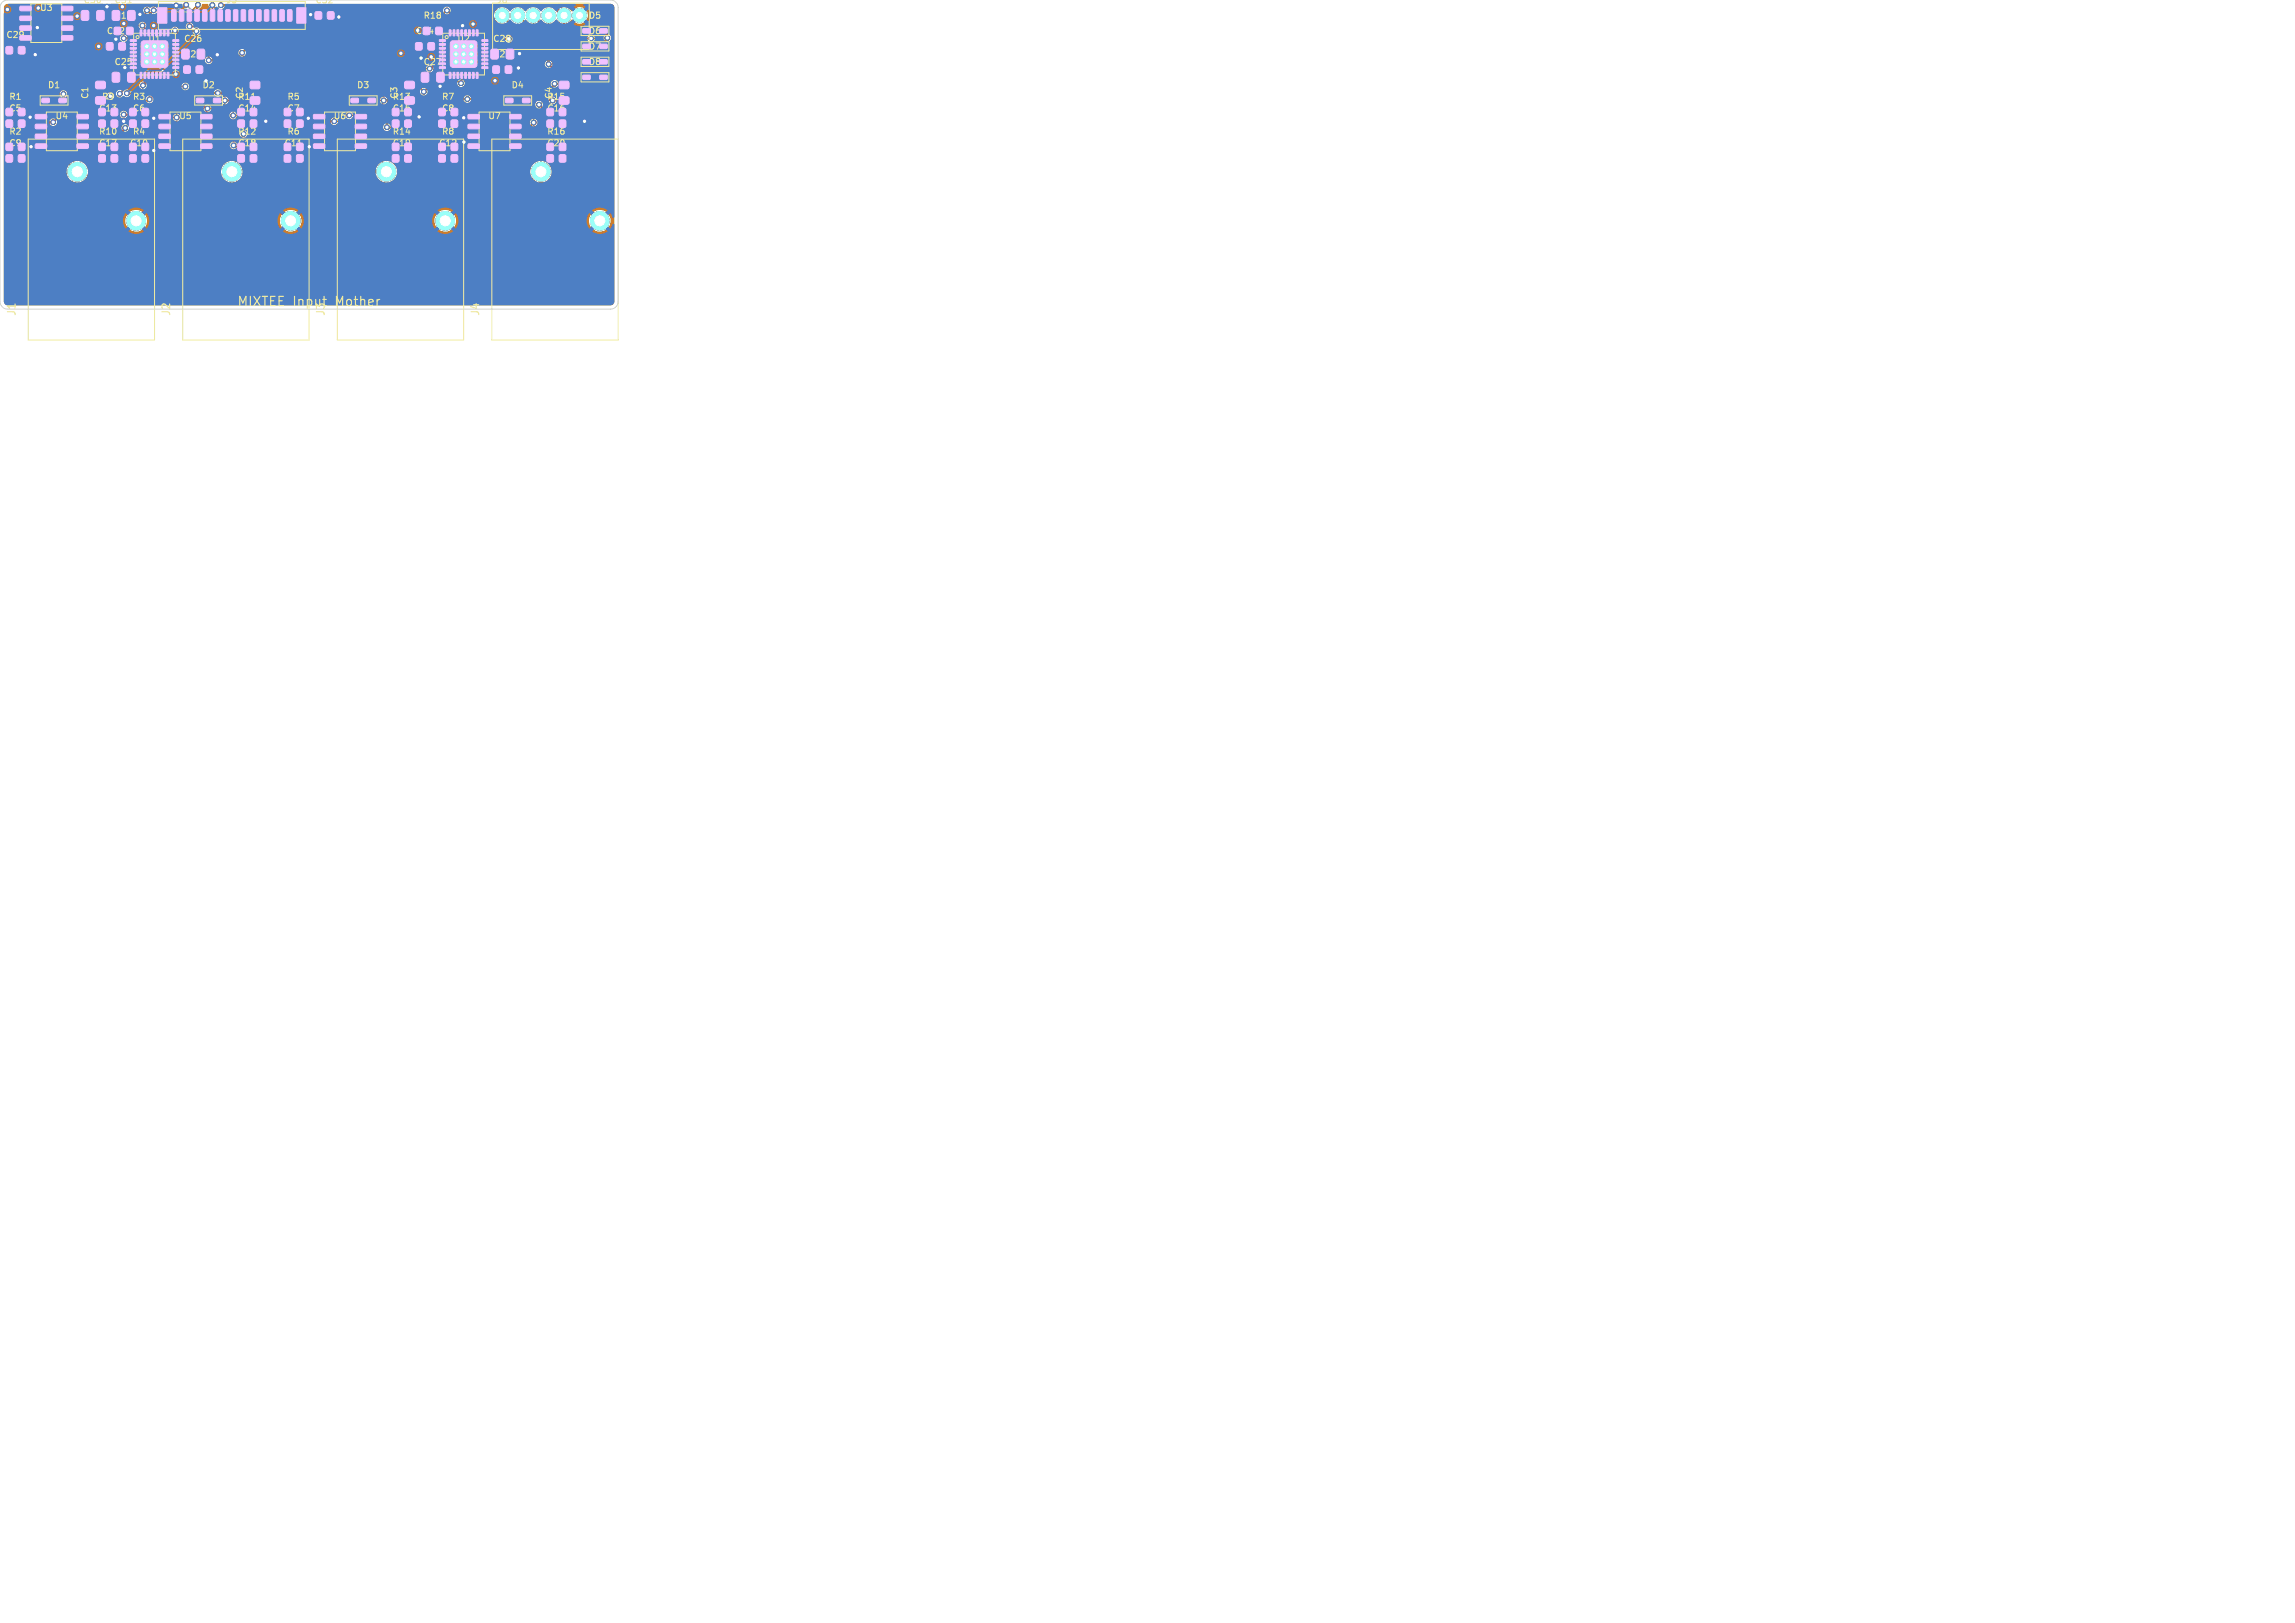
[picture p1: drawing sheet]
<svg xmlns="http://www.w3.org/2000/svg" width="297mm" height="210mm" viewBox="0 0 297 210" stroke-linecap="round" stroke-linejoin="round" font-family="sans-serif">
<defs><g id="words">
<g font-size="1.7" fill="#f2eda1">
<text x="30.6" y="39.8">MIXTEE Input</text>
<text x="43.6" y="39.8">Mother</text>
</g>
<g font-size="1.4" fill="#f2eda1">
<text x="2.2" y="41" transform="rotate(-90 2.2 41)">J1</text>
<text x="22.2" y="41" transform="rotate(-90 22.2 41)">J2</text>
<text x="42.2" y="41" transform="rotate(-90 42.2 41)">J3</text>
<text x="62.2" y="41" transform="rotate(-90 62.2 41)">J4</text>
</g>
<g font-size="1.1" fill="#f2eda1">
<text x=".7" y="5.1">C29</text>
<text x="5.1" y="1.6">U3</text>
<text x="10.7" y=".6">C30</text>
<text x="14.7" y=".6">C31</text>
<text x="14.7" y="2.6">R17</text>
<text x="19.1" y="5.6">U1</text>
<text x="23.7" y="5.6">C26</text>
<text x="29.2" y=".6">J5</text>
<text x="40.7" y=".6">C32</text>
<text x="54.7" y="2.6">R18</text>
<text x="59.1" y="5.6">U2</text>
<text x="64.2" y=".6">J6</text>
<text x="76.1" y="2.6">D5</text>
<text x="76.1" y="4.6">D6</text>
<text x="6.1" y="11.6">D1</text>
<text x="23.7" y="7.6">C21</text>
<text x="26.1" y="11.6">D2</text>
<text x="46.1" y="11.6">D3</text>
<text x="54.7" y="8.6">C27</text>
<text x="63.7" y="7.6">C23</text>
<text x="66.1" y="11.6">D4</text>
<text x="76.1" y="6.6">D7</text>
<text x="76.1" y="8.6">D8</text>
<text x="1.1" y="14.6">C5</text>
<text x="1.1" y="17.6">R2</text>
<text x="1.1" y="13.1">R1</text>
<text x="7.1" y="15.6">U4</text>
<text x="11.6" y="12.9" transform="rotate(-90 11.6 12.9)">C1</text>
<text x="12.7" y="14.6">C13</text>
<text x="12.7" y="17.6">R10</text>
<text x="17.1" y="14.6">C6</text>
<text x="17.1" y="17.6">R4</text>
<text x="17.1" y="13.1">R3</text>
<text x="23.1" y="15.6">U5</text>
<text x="30.7" y="14.6">C14</text>
<text x="30.7" y="13.1">R11</text>
<text x="31.6" y="12.9" transform="rotate(-90 31.6 12.9)">C2</text>
<text x="37.1" y="14.6">C7</text>
<text x="37.1" y="13.1">R5</text>
<text x="37.1" y="17.6">R6</text>
<text x="50.7" y="14.6">C15</text>
<text x="50.7" y="17.6">R14</text>
<text x="50.7" y="13.1">R13</text>
<text x="51.6" y="12.9" transform="rotate(-90 51.6 12.9)">C3</text>
<text x="57.1" y="13.1">R7</text>
<text x="57.1" y="17.6">R8</text>
<text x="57.1" y="14.6">C8</text>
<text x="63.1" y="15.6">U7</text>
<text x="70.7" y="13.1">R15</text>
<text x="70.7" y="14.6">C16</text>
<text x="70.7" y="17.6">R16</text>
<text x="1.1" y="19.1">C9</text>
<text x="12.7" y="19.1">C17</text>
<text x="16.7" y="19.1">C10</text>
<text x="30.7" y="19.1">C18</text>
<text x="36.7" y="19.1">C11</text>
<text x="50.7" y="19.1">C19</text>
<text x="56.7" y="19.1">C12</text>
<text x="70.7" y="19.1">C20</text>
</g>
<text font-size="1.1" fill="#efc1ff" x="13.7" y="4.6">C22</text>
<g font-size="1.1" fill="#fff">
<text x="53.7" y="4.6">C24</text>
<text x="63.7" y="5.6">C28</text>
<text x="14.7" y="8.6">C25</text>
<text x="13.1" y="13.1">R9</text>
<text x="30.7" y="17.6">R12</text>
<text x="43.1" y="15.6">U6</text>
<text x="71.6" y="12.9" transform="rotate(-90 71.6 12.9)">C4</text>
</g>
</g></defs>
<g fill="#c83434" stroke="#c83434" stroke-width=".13">
<path d="M14.6 1.4h.1h.7l.1 .2-.1 1-.2 .1-.6-.1-.1-.2z"/>
<path d="M16.6 1.4h.1h.7l.1 .2-.1 1-.2 .1-.6-.1-.1-.2z"/>
<path d="M56.8 14.1l.2-.1 .6 .1v.1v.7l-.2 .1-.6-.1-.1-.1z"/>
<path d="M58.4 14.1l.2-.1 .6 .1v.1v.7l-.2 .1-.6-.1v-.1z"/>
<path d="M45.4 12.7h.9l.1 .2v.3l-.1 .1h-.8l-.1-.1z"/>
<path d="M47.6 12.7h.9l.1 .2v.3l-.2 .1h-.7l-.1-.1z"/>
<path d="M75.4 7.7h.9l.1 .2v.3l-.2 .1h-.7l-.1-.1z"/>
<path d="M77.6 7.7h.9l.1 .2v.3l-.2 .1h-.7l-.1-.1z"/>
<path d="M12.4 12.6l.2-.1 1 .1v.2v.6l-.2 .1-1-.1-.1-.1z"/>
<path d="M12.4 10.6l.2-.1 1 .1v.2v.6l-.2 .1-1-.1-.1-.1z"/>
<path d="M54.6 9.4h.1h.7l.1 .2-.1 1-.2 .1-.6-.1-.1-.2z"/>
<path d="M56.6 9.4h.1h.7l.1 .2-.1 1-.2 .1-.6-.1-.1-.2z"/>
<path d="M30.8 20.1l.2-.1 .6 .1v.1v.7l-.2 .1-.6-.1-.1-.1z"/>
<path d="M32.4 20.1l.2-.1 .6 .1v.1v.7l-.2 .1-.6-.1v-.1z"/>
<path d="M20.6 14.8h1.4l.1 .1-.1 .4-.1 .1h-1.3l-.1-.2z"/>
<path d="M20.6 16.1h1.4l.1 .1-.1 .4-.1 .1h-1.3l-.1-.2z"/>
<path d="M20.6 17.4l1.4-.1 .1 .2-.1 .3-.1 .1h-1.3l-.1-.1z"/>
<path d="M20.6 18.6h1.4l.1 .2-.1 .3-.1 .1h-1.3l-.1-.1z"/>
<path d="M26 18.6h1.4l.1 .2-.1 .3-.1 .1h-1.3l-.1-.1z"/>
<path d="M26 17.4l1.4-.1 .1 .2-.1 .3-.1 .1h-1.3l-.1-.1z"/>
<path d="M26 16.1h1.4l.1 .1-.1 .4-.1 .1h-1.3l-.1-.2z"/>
<path d="M26 14.8h1.4l.1 .1-.1 .4-.1 .1h-1.3l-.1-.2z"/>
<path d="M12.8 15.6l.2-.1 .6 .1v.1v.7l-.2 .1-.6-.1-.1-.1z"/>
<path d="M14.4 15.6l.2-.1 .6 .1v.1v.7l-.2 .1-.6-.1v-.1z"/>
<path d="M23.6 6.4h.1h.7l.1 .2-.1 1-.2 .1-.6-.1-.1-.2z"/>
<path d="M25.6 6.4h.1h.7l.1 .2-.1 1-.2 .1-.6-.1-.1-.2z"/>
<path d="M16.9 5.1h.7v.2l-.7 .1z"/>
<path d="M16.9 5.6h.7v.2l-.7 .1z"/>
<path d="M16.9 6.1h.7v.2l-.7 .1z"/>
<path d="M16.9 6.6h.7v.2l-.7 .1z"/>
<path d="M16.9 7.1h.7v.2l-.7 .1z"/>
<path d="M16.9 7.6h.7v.2l-.7 .1z"/>
<path d="M16.9 8.1h.7v.2l-.7 .1z"/>
<path d="M16.9 8.6h.7v.2l-.7 .1z"/>
<path d="M18.1 9.4h.3l-.1 .7h-.2z"/>
<path d="M18.6 9.4h.3l-.1 .7h-.2z"/>
<path d="M19.1 9.4h.3l-.1 .7h-.2z"/>
<path d="M19.6 9.4h.3l-.1 .7h-.2z"/>
<path d="M20.1 9.4h.3l-.1 .7h-.2z"/>
<path d="M20.6 9.4h.3l-.1 .7h-.2z"/>
<path d="M21.1 9.4h.3l-.1 .7h-.2z"/>
<path d="M21.6 9.4h.3l-.1 .7h-.2z"/>
<path d="M22.4 8.6h.7v.2l-.7 .1z"/>
<path d="M22.4 8.1h.7v.2l-.7 .1z"/>
<path d="M22.4 7.6h.7v.2l-.7 .1z"/>
<path d="M22.4 7.1h.7v.2l-.7 .1z"/>
<path d="M22.4 6.6h.7v.2l-.7 .1z"/>
<path d="M22.4 6.1h.7v.2l-.7 .1z"/>
<path d="M22.4 5.6h.7v.2l-.7 .1z"/>
<path d="M22.4 5.1h.7v.2l-.7 .1z"/>
<path d="M21.6 3.9h.3l-.1 .7h-.2z"/>
<path d="M21.1 3.9h.3l-.1 .7h-.2z"/>
<path d="M20.6 3.9h.3l-.1 .7h-.2z"/>
<path d="M20.1 3.9h.3l-.1 .7h-.2z"/>
<path d="M19.6 3.9h.3l-.1 .7h-.2z"/>
<path d="M19.1 3.9h.3l-.1 .7h-.2z"/>
<path d="M18.6 3.9h.3l-.1 .7h-.2z"/>
<path d="M18.1 3.9h.3l-.1 .7h-.2z"/>
<path d="M18.3 5.4l.3-.1h3l.1 .3v3l-.3 .1h-3l-.1-.3z"/>
<path d="M16.8 15.6l.2-.1 .6 .1v.1v.7l-.2 .1-.6-.1-.1-.1z"/>
<path d="M18.4 15.6l.2-.1 .6 .1v.1v.7l-.2 .1-.6-.1v-.1z"/>
<path d="M60.6 14.8h1.4l.1 .1-.1 .4-.1 .1h-1.3l-.1-.2z"/>
<path d="M60.6 16.1h1.4l.1 .1-.1 .4-.1 .1h-1.3l-.1-.2z"/>
<path d="M60.6 17.4l1.4-.1 .1 .2-.1 .3-.1 .1h-1.3l-.1-.1z"/>
<path d="M60.6 18.6h1.4l.1 .2-.1 .3-.1 .1h-1.3l-.1-.1z"/>
<path d="M66 18.6h1.4v.2v.3l-.1 .1h-1.3l-.1-.1z"/>
<path d="M66 17.4l1.4-.1v.2v.3l-.1 .1h-1.3l-.1-.1z"/>
<path d="M66 16.1h1.4v.1v.4l-.1 .1h-1.3l-.1-.2z"/>
<path d="M66 14.8h1.4v.1v.4l-.1 .1h-1.3l-.1-.2z"/>
<path d="M2.6 .8h1.4v.1v.4l-.1 .1h-1.3l-.1-.2z"/>
<path d="M2.6 2.1h1.4v.1v.4l-.1 .1h-1.3l-.1-.2z"/>
<path d="M2.6 3.4l1.4-.1v.2v.3l-.1 .1h-1.3l-.1-.1z"/>
<path d="M2.6 4.6h1.4v.2v.3l-.1 .1h-1.3l-.1-.1z"/>
<path d="M8 4.6h1.4v.2v.3l-.1 .1h-1.3l-.1-.1z"/>
<path d="M8 3.4l1.4-.1v.2v.3l-.1 .1h-1.3l-.1-.1z"/>
<path d="M8 2.1h1.4v.1v.4l-.1 .1h-1.3l-.1-.2z"/>
<path d="M8 .8h1.4v.1v.4l-.1 .1h-1.3l-.1-.2z"/>
<path d="M50.8 15.6l.2-.1 .6 .1 .1 .1-.1 .7-.2 .1-.6-.1-.1-.1z"/>
<path d="M52.4 15.6l.2-.1 .6 .1v.1v.7l-.2 .1-.6-.1-.1-.1z"/>
<path d="M63.6 6.4h.2h.6l.1 .2-.1 1-.2 .1-.6-.1-.1-.2z"/>
<path d="M65.6 6.4h.1h.7l.1 .2-.1 1-.1 .1-.7-.1-.1-.2z"/>
<path d="M30.8 18.6l.2-.1 .6 .1v.1v.7l-.2 .1-.6-.1-.1-.1z"/>
<path d="M32.4 18.6l.2-.1 .6 .1v.1v.7l-.2 .1-.6-.1v-.1z"/>
<path d="M36.8 20.1l.2-.1 .6 .1 .1 .1-.1 .7-.2 .1-.6-.1-.1-.1z"/>
<path d="M38.4 20.1l.2-.1 .6 .1v.1v.7l-.2 .1-.6-.1-.1-.1z"/>
<path d="M75.4 3.7h.9l.1 .2v.3l-.2 .1h-.7l-.1-.1z"/>
<path d="M77.6 3.7h.9l.1 .2v.3l-.2 .1h-.7l-.1-.1z"/>
<path d="M50.8 18.6l.2-.1 .6 .1 .1 .1-.1 .7-.2 .1-.6-.1-.1-.1z"/>
<path d="M52.4 18.6l.2-.1 .6 .1v.1v.7l-.2 .1-.6-.1-.1-.1z"/>
<path d="M13.8 5.6l.2-.1 .6 .1v.1v.7l-.2 .1-.6-.1-.1-.1z"/>
<path d="M15.4 5.6l.2-.1 .6 .1v.1v.7l-.2 .1-.6-.1-.1-.1z"/>
<path d="M12.8 14.1l.2-.1 .6 .1v.1v.7l-.2 .1-.6-.1-.1-.1z"/>
<path d="M14.4 14.1l.2-.1 .6 .1v.1v.7l-.2 .1-.6-.1v-.1z"/>
<path d="M5.4 12.7h.9l.1 .2v.3l-.2 .1h-.7l-.1-.1z"/>
<path d="M7.6 12.7h.9l.1 .2v.3l-.1 .1h-.8l-.1-.1z"/>
<path d="M32.4 12.6l.2-.1 1 .1v.2v.6l-.2 .1-1-.1v-.1z"/>
<path d="M32.4 10.6l.2-.1 1 .1v.2v.6l-.2 .1-1-.1v-.1z"/>
<path d="M56.8 18.6l.2-.1 .6 .1v.1v.7l-.2 .1-.6-.1-.1-.1z"/>
<path d="M58.4 18.6l.2-.1 .6 .1v.1v.7l-.2 .1-.6-.1v-.1z"/>
<path d="M70.8 14.1l.2-.1 .6 .1 .1 .1-.1 .7-.2 .1-.6-.1-.1-.1z"/>
<path d="M72.4 14.1l.2-.1 .6 .1v.1v.7l-.2 .1-.6-.1-.1-.1z"/>
<path d="M.8 20.1l.2-.1 .6 .1 .1 .1-.1 .7-.2 .1-.6-.1v-.1z"/>
<path d="M2.4 20.1l.2-.1 .6 .1 .1 .1-.1 .7-.2 .1-.6-.1-.1-.1z"/>
<path d="M40.8 1.6l.2-.1 .6 .1 .1 .1-.1 .7-.2 .1-.6-.1-.1-.1z"/>
<path d="M42.4 1.6l.2-.1 .6 .1v.1v.7l-.2 .1-.6-.1-.1-.1z"/>
<path d="M65.4 12.7h.9l.1 .2v.3l-.1 .1h-.8l-.1-.1z"/>
<path d="M67.6 12.7h.9l.1 .2v.3l-.2 .1h-.7l-.1-.1z"/>
<path d="M70.8 15.6l.2-.1 .6 .1 .1 .1-.1 .7-.2 .1-.6-.1-.1-.1z"/>
<path d="M72.4 15.6l.2-.1 .6 .1v.1v.7l-.2 .1-.6-.1-.1-.1z"/>
<path d="M36.8 15.6l.2-.1 .6 .1 .1 .1-.1 .7-.2 .1-.6-.1-.1-.1z"/>
<path d="M38.4 15.6l.2-.1 .6 .1v.1v.7l-.2 .1-.6-.1-.1-.1z"/>
<path d="M40.6 14.8h1.4v.1v.4l-.1 .1h-1.3v-.2z"/>
<path d="M40.6 16.1h1.4v.1v.4l-.1 .1h-1.3v-.2z"/>
<path d="M40.6 17.4l1.4-.1v.2v.3l-.1 .1h-1.3v-.1z"/>
<path d="M40.6 18.6h1.4v.2v.3l-.1 .1h-1.3v-.1z"/>
<path d="M46 18.6h1.4v.2v.3l-.1 .1h-1.3l-.1-.1z"/>
<path d="M46 17.4l1.4-.1v.2v.3l-.1 .1h-1.3l-.1-.1z"/>
<path d="M46 16.1h1.4v.1v.4l-.1 .1h-1.3l-.1-.2z"/>
<path d="M46 14.8h1.4v.1v.4l-.1 .1h-1.3l-.1-.2z"/>
<path d="M10.6 1.4h.2h.6l.1 .2-.1 1-.2 .1-.6-.1-.1-.2z"/>
<path d="M12.6 1.4h.1h.7l.1 .2-.1 1-.1 .1-.7-.1-.1-.2z"/>
<path d="M16.8 18.6l.2-.1 .6 .1v.1v.7l-.2 .1-.6-.1-.1-.1z"/>
<path d="M18.4 18.6l.2-.1 .6 .1v.1v.7l-.2 .1-.6-.1v-.1z"/>
<path d="M12.8 20.1l.2-.1 .6 .1v.1v.7l-.2 .1-.6-.1-.1-.1z"/>
<path d="M14.4 20.1l.2-.1 .6 .1v.1v.7l-.2 .1-.6-.1v-.1z"/>
<path d="M12.8 18.6l.2-.1 .6 .1v.1v.7l-.2 .1-.6-.1-.1-.1z"/>
<path d="M14.4 18.6l.2-.1 .6 .1v.1v.7l-.2 .1-.6-.1v-.1z"/>
<path d="M56.9 5.1h.7v.2l-.7 .1z"/>
<path d="M56.9 5.6h.7v.2l-.7 .1z"/>
<path d="M56.9 6.1h.7v.2l-.7 .1z"/>
<path d="M56.9 6.6h.7v.2l-.7 .1z"/>
<path d="M56.9 7.1h.7v.2l-.7 .1z"/>
<path d="M56.9 7.6h.7v.2l-.7 .1z"/>
<path d="M56.9 8.1h.7v.2l-.7 .1z"/>
<path d="M56.9 8.6h.7v.2l-.7 .1z"/>
<path d="M58.1 9.4h.3l-.1 .7h-.2z"/>
<path d="M58.6 9.4h.3l-.1 .7h-.2z"/>
<path d="M59.1 9.4h.3l-.1 .7h-.2z"/>
<path d="M59.6 9.4h.3l-.1 .7h-.2z"/>
<path d="M60.1 9.4h.3l-.1 .7h-.2z"/>
<path d="M60.6 9.4h.3l-.1 .7h-.2z"/>
<path d="M61.1 9.4h.3l-.1 .7h-.2z"/>
<path d="M61.6 9.4h.3l-.1 .7h-.2z"/>
<path d="M62.4 8.6h.7v.2l-.7 .1z"/>
<path d="M62.4 8.1h.7v.2l-.7 .1z"/>
<path d="M62.4 7.6h.7v.2l-.7 .1z"/>
<path d="M62.4 7.1h.7v.2l-.7 .1z"/>
<path d="M62.4 6.6h.7v.2l-.7 .1z"/>
<path d="M62.4 6.1h.7v.2l-.7 .1z"/>
<path d="M62.4 5.6h.7v.2l-.7 .1z"/>
<path d="M62.4 5.1h.7v.2l-.7 .1z"/>
<path d="M61.6 3.9h.3l-.1 .7h-.2z"/>
<path d="M61.1 3.9h.3l-.1 .7h-.2z"/>
<path d="M60.6 3.9h.3l-.1 .7h-.2z"/>
<path d="M60.1 3.9h.3l-.1 .7h-.2z"/>
<path d="M59.6 3.9h.3l-.1 .7h-.2z"/>
<path d="M59.1 3.9h.3l-.1 .7h-.2z"/>
<path d="M58.6 3.9h.3l-.1 .7h-.2z"/>
<path d="M58.1 3.9h.3l-.1 .7h-.2z"/>
<path d="M58.3 5.4l.3-.1h3l.1 .3v3l-.3 .1h-3l-.1-.3z"/>
<path d="M56.8 20.1l.2-.1 .6 .1v.1v.7l-.2 .1-.6-.1-.1-.1z"/>
<path d="M58.4 20.1l.2-.1 .6 .1v.1v.7l-.2 .1-.6-.1v-.1z"/>
<path d="M70.8 18.6l.2-.1 .6 .1 .1 .1-.1 .7-.2 .1-.6-.1-.1-.1z"/>
<path d="M72.4 18.6l.2-.1 .6 .1v.1v.7l-.2 .1-.6-.1-.1-.1z"/>
<path d="M16.8 20.1l.2-.1 .6 .1v.1v.7l-.2 .1-.6-.1-.1-.1z"/>
<path d="M18.4 20.1l.2-.1 .6 .1v.1v.7l-.2 .1-.6-.1v-.1z"/>
<path d="M36.8 14.1l.2-.1 .6 .1 .1 .1-.1 .7-.2 .1-.6-.1-.1-.1z"/>
<path d="M38.4 14.1l.2-.1 .6 .1v.1v.7l-.2 .1-.6-.1-.1-.1z"/>
<path d="M14.6 9.4h.1h.7l.1 .2-.1 1-.2 .1-.6-.1-.1-.2z"/>
<path d="M16.6 9.4h.1h.7l.1 .2-.1 1-.2 .1-.6-.1-.1-.2z"/>
<path d="M53.8 5.6l.2-.1 .6 .1v.1v.7l-.2 .1-.6-.1v-.1z"/>
<path d="M55.4 5.6l.2-.1 .6 .1 .1 .1-.1 .7-.2 .1-.6-.1-.1-.1z"/>
<path d="M50.8 20.1l.2-.1 .6 .1 .1 .1-.1 .7-.2 .1-.6-.1-.1-.1z"/>
<path d="M52.4 20.1l.2-.1 .6 .1v.1v.7l-.2 .1-.6-.1-.1-.1z"/>
<path d="M.8 15.6l.2-.1 .6 .1 .1 .1-.1 .7-.2 .1-.6-.1v-.1z"/>
<path d="M2.4 15.6l.2-.1 .6 .1 .1 .1-.1 .7-.2 .1-.6-.1-.1-.1z"/>
<path d="M25.4 12.7h.9l.1 .2v.3l-.2 .1h-.7l-.1-.1z"/>
<path d="M27.6 12.7h.9l.1 .2v.3l-.2 .1h-.7l-.1-.1z"/>
<path d="M23.8 8.6l.2-.1 .6 .1 .1 .1-.1 .7-.2 .1-.6-.1-.1-.1z"/>
<path d="M25.4 8.6l.2-.1 .6 .1v.1v.7l-.2 .1-.6-.1v-.1z"/>
<path d="M22.2 1.3h.5h.1v1.3l-.1 .1-.3 .1-.2-.1z"/>
<path d="M23.2 1.3h.4h.2v1.3l-.1 .1-.4 .1-.1-.1z"/>
<path d="M24.2 1.3h.5h.1v1.3l-.1 .1-.4 .1-.1-.1z"/>
<path d="M25.2 1.3h.4h.2v1.3l-.1 .1-.3 .1-.2-.1z"/>
<path d="M26.2 1.3h.4h.2v1.3l-.1 .1-.4 .1-.1-.1z"/>
<path d="M27.2 1.3h.5h.1v1.3l-.1 .1-.3 .1-.2-.1z"/>
<path d="M28.2 1.3h.4h.2v1.3l-.1 .1-.4 .1-.1-.1z"/>
<path d="M29.2 1.3h.4h.2v1.3l-.1 .1-.4 .1-.1-.1z"/>
<path d="M30.2 1.3h.4h.2v1.3l-.1 .1-.3 .1-.2-.1z"/>
<path d="M31.2 1.3h.4h.2v1.3l-.1 .1-.4 .1-.1-.1z"/>
<path d="M32.2 1.3h.5h.1v1.3l-.1 .1-.3 .1-.2-.1z"/>
<path d="M33.2 1.3h.4h.2v1.3l-.1 .1-.4 .1-.1-.1z"/>
<path d="M34.2 1.3h.4h.2v1.3l-.1 .1-.4 .1-.1-.1z"/>
<path d="M35.2 1.3h.4h.2v1.3l-.1 .1-.3 .1-.2-.1z"/>
<path d="M36.2 1.3h.4h.2v1.3l-.1 .1-.4 .1-.1-.1z"/>
<path d="M37.2 1.3h.5h.1v1.3l-.1 .1-.4 .1-.1-.1z"/>
<path d="M20.4 1h1.2v2h-1.2z"/>
<path d="M38.4 1h1.2v2h-1.2z"/>
<path d="M.8 18.6l.2-.1 .6 .1 .1 .1-.1 .7-.2 .1-.6-.1v-.1z"/>
<path d="M2.4 18.6l.2-.1 .6 .1 .1 .1-.1 .7-.2 .1-.6-.1-.1-.1z"/>
<path d="M30.8 15.6l.2-.1 .6 .1v.1v.7l-.2 .1-.6-.1-.1-.1z"/>
<path d="M32.4 15.6l.2-.1 .6 .1v.1v.7l-.2 .1-.6-.1v-.1z"/>
<path d="M56.8 15.6l.2-.1 .6 .1v.1v.7l-.2 .1-.6-.1-.1-.1z"/>
<path d="M58.4 15.6l.2-.1 .6 .1v.1v.7l-.2 .1-.6-.1v-.1z"/>
<path d="M.8 14.1l.2-.1 .6 .1 .1 .1-.1 .7-.2 .1-.6-.1v-.1z"/>
<path d="M2.4 14.1l.2-.1 .6 .1 .1 .1-.1 .7-.2 .1-.6-.1-.1-.1z"/>
<path d="M75.4 9.7h.9l.1 .2v.3l-.2 .1h-.7l-.1-.1z"/>
<path d="M77.6 9.7h.9l.1 .2v.3l-.2 .1h-.7l-.1-.1z"/>
<path d="M72.4 12.6l.2-.1 1 .1v.2v.6l-.2 .1-1-.1-.1-.1z"/>
<path d="M72.4 10.6l.2-.1 1 .1v.2v.6l-.2 .1-1-.1-.1-.1z"/>
<path d="M56.4 3.6l.2-.1 .6 .1v.1v.7l-.2 .1-.6-.1-.1-.1z"/>
<path d="M52.4 12.6l.2-.1 1 .1v.2v.6l-.2 .1-1-.1-.1-.1z"/>
<path d="M52.4 10.6l.2-.1 1 .1v.2v.6l-.2 .1-1-.1-.1-.1z"/>
<path d="M36.8 18.6l.2-.1 .6 .1 .1 .1-.1 .7-.2 .1-.6-.1-.1-.1z"/>
<path d="M38.4 18.6l.2-.1 .6 .1v.1v.7l-.2 .1-.6-.1-.1-.1z"/>
<path d="M.8 6.1l.2-.1 .6 .1 .1 .1-.1 .7-.2 .1-.6-.1v-.1z"/>
<path d="M2.4 6.1l.2-.1 .6 .1 .1 .1-.1 .7-.2 .1-.6-.1-.1-.1z"/>
<path d="M63.8 8.6l.2-.1 .6 .1v.1v.7l-.2 .1-.6-.1v-.1z"/>
<path d="M65.4 8.6l.2-.1 .6 .1 .1 .1-.1 .7-.2 .1-.6-.1-.1-.1z"/>
<path d="M4.6 14.8h1.4v.1v.4l-.1 .1h-1.3v-.2z"/>
<path d="M4.6 16.1h1.4v.1v.4l-.1 .1h-1.3v-.2z"/>
<path d="M4.6 17.4l1.4-.1v.2v.3l-.1 .1h-1.3v-.1z"/>
<path d="M4.6 18.6h1.4v.2v.3l-.1 .1h-1.3v-.1z"/>
<path d="M10 18.6h1.4v.2v.3l-.1 .1h-1.3l-.1-.1z"/>
<path d="M10 17.4l1.4-.1v.2v.3l-.1 .1h-1.3l-.1-.1z"/>
<path d="M10 16.1h1.4v.1v.4l-.1 .1h-1.3l-.1-.2z"/>
<path d="M10 14.8h1.4v.1v.4l-.1 .1h-1.3l-.1-.2z"/>
<path d="M30.8 14.1l.2-.1 .6 .1v.1v.7l-.2 .1-.6-.1-.1-.1z"/>
<path d="M32.4 14.1l.2-.1 .6 .1v.1v.7l-.2 .1-.6-.1v-.1z"/>
<path d="M16.4 3.6l.2-.1 .6 .1v.1v.7l-.2 .1-.6-.1-.1-.1z"/>
<path d="M50.8 14.1l.2-.1 .6 .1 .1 .1-.1 .7-.2 .1-.6-.1-.1-.1z"/>
<path d="M52.4 14.1l.2-.1 .6 .1v.1v.7l-.2 .1-.6-.1-.1-.1z"/>
<path d="M70.8 20.1l.2-.1 .6 .1 .1 .1-.1 .7-.2 .1-.6-.1-.1-.1z"/>
<path d="M72.4 20.1l.2-.1 .6 .1v.1v.7l-.2 .1-.6-.1-.1-.1z"/>
<path d="M75.4 5.7h.9l.1 .2v.3l-.2 .1h-.7l-.1-.1z"/>
<path d="M77.6 5.7h.9l.1 .2v.3l-.2 .1h-.7l-.1-.1z"/>
<path d="M16.8 14.1l.2-.1 .6 .1v.1v.7l-.2 .1-.6-.1-.1-.1z"/>
<path d="M18.4 14.1l.2-.1 .6 .1v.1v.7l-.2 .1-.6-.1v-.1z"/>
<circle cx="77.6" cy="28.6" r="1.2"/>
<circle cx="70" cy="22.2" r="1.2"/>
<circle cx="19" cy="6" r=".3"/>
<circle cx="19" cy="7" r=".3"/>
<circle cx="19" cy="8" r=".3"/>
<circle cx="20" cy="6" r=".3"/>
<circle cx="20" cy="7" r=".3"/>
<circle cx="20" cy="8" r=".3"/>
<circle cx="21" cy="6" r=".3"/>
<circle cx="21" cy="7" r=".3"/>
<circle cx="21" cy="8" r=".3"/>
<circle cx="65" cy="2" r=".87"/>
<circle cx="67" cy="2" r=".87"/>
<circle cx="69" cy="2" r=".87"/>
<circle cx="71" cy="2" r=".87"/>
<circle cx="73" cy="2" r=".87"/>
<circle cx="75" cy="2" r=".87"/>
<circle cx="59" cy="6" r=".3"/>
<circle cx="59" cy="7" r=".3"/>
<circle cx="59" cy="8" r=".3"/>
<circle cx="60" cy="6" r=".3"/>
<circle cx="60" cy="7" r=".3"/>
<circle cx="60" cy="8" r=".3"/>
<circle cx="61" cy="6" r=".3"/>
<circle cx="61" cy="7" r=".3"/>
<circle cx="61" cy="8" r=".3"/>
<circle cx="37.6" cy="28.6" r="1.2"/>
<circle cx="30" cy="22.2" r="1.2"/>
<circle cx="57.6" cy="28.6" r="1.2"/>
<circle cx="50" cy="22.2" r="1.2"/>
<circle cx="17.6" cy="28.6" r="1.2"/>
<circle cx="10" cy="22.2" r="1.2"/>
<circle cx="39.9" cy="15.3" r=".3"/>
<circle cx="67.1" cy="8.8" r=".3"/>
<circle cx="59.9" cy="3.3" r=".3"/>
<circle cx="18.1" cy="1.9" r=".3"/>
<circle cx="40.2" cy="1.9" r=".3"/>
<circle cx="28.1" cy="7.1" r=".3"/>
<circle cx="22.8" cy=".7" r=".3"/>
<circle cx="34.4" cy="15.7" r=".3"/>
<circle cx="19.9" cy="15.3" r=".3"/>
<circle cx="75.6" cy="15.7" r=".3"/>
<circle cx="67.2" cy="6.9" r=".3"/>
<circle cx="57" cy="11.2" r=".3"/>
<circle cx="4.8" cy="3.6" r=".3"/>
<circle cx="13.8" cy=".9" r=".3"/>
<circle cx="40" cy="19" r=".3"/>
<circle cx="4.6" cy="7.1" r=".3"/>
<circle cx="60" cy="18.4" r=".3"/>
<circle cx="43.9" cy="2.2" r=".3"/>
<circle cx="16.2" cy="8.7" r=".3"/>
<circle cx="15" cy="5.1" r=".3"/>
<circle cx="16" cy="15.7" r=".3"/>
<circle cx="60" cy="15.2" r=".3"/>
<circle cx="26.7" cy="10.5" r=".3"/>
<circle cx="3.9" cy="15.2" r=".3"/>
<circle cx="54.5" cy="7.5" r=".3"/>
<circle cx="54.2" cy="15.1" r=".3"/>
<circle cx="4" cy="19" r=".3"/>
<circle cx="19.9" cy="19.5" r=".3"/>
<circle cx="28.6" cy=".7" r=".3"/>
<circle cx="26.8" cy="14" r=".3"/>
<circle cx="45.2" cy="14.9" r=".3"/>
<circle cx="1" cy="1.2" r=".3"/>
<circle cx="19.9" cy="3.3" r=".3"/>
<circle cx="61.2" cy="3.1" r=".3"/>
<circle cx="55.8" cy="7.4" r=".3"/>
<circle cx="10" cy="2.1" r=".3"/>
<circle cx="4.9" cy="1" r=".3"/>
<circle cx="12.8" cy="6" r=".3"/>
<circle cx="64.1" cy="10.4" r=".3"/>
<circle cx="15.8" cy=".9" r=".3"/>
<circle cx="22.8" cy="9.6" r=".3"/>
<circle cx="16" cy="3" r=".3"/>
<circle cx="51.9" cy="6.9" r=".3"/>
<circle cx="54.8" cy="11.9" r=".3"/>
<circle cx="16.4" cy="12.1" r=".3"/>
<circle cx="25.4" cy="4" r=".3"/>
<circle cx="19" cy="1.3" r=".3"/>
<circle cx="24.1" cy=".6" r=".3"/>
<circle cx="27" cy="7.8" r=".3"/>
<circle cx="15.5" cy="12.1" r=".3"/>
<circle cx="24.5" cy="3.4" r=".3"/>
<circle cx="55.6" cy="8.9" r=".3"/>
<circle cx="16" cy="5" r=".3"/>
<circle cx="22.6" cy="3.9" r=".3"/>
<circle cx="18.4" cy="3.3" r=".3"/>
<circle cx="25.6" cy=".6" r=".3"/>
<circle cx="57.8" cy="1.4" r=".3"/>
<circle cx="27.5" cy=".7" r=".3"/>
<circle cx="19.9" cy="1.3" r=".3"/>
<circle cx="28.2" cy="12" r=".3"/>
<circle cx="16" cy="14.8" r=".3"/>
<circle cx="60.5" cy="12.8" r=".3"/>
<circle cx="71.8" cy="10.8" r=".3"/>
<circle cx="8.2" cy="12.2" r=".3"/>
<circle cx="29.1" cy="13" r=".3"/>
<circle cx="49.7" cy="13" r=".3"/>
<circle cx="19.4" cy="12.9" r=".3"/>
<circle cx="6.9" cy="15.8" r=".3"/>
<circle cx="24" cy="11.2" r=".3"/>
<circle cx="22.9" cy="15.2" r=".3"/>
<circle cx="43.3" cy="15.7" r=".3"/>
<circle cx="59.7" cy="10.8" r=".3"/>
<circle cx="78.6" cy="4.9" r=".3"/>
<circle cx="31.3" cy="6.8" r=".3"/>
<circle cx="65.8" cy="5" r=".3"/>
<circle cx="30.2" cy="14.9" r=".3"/>
<circle cx="76.5" cy="5" r=".3"/>
<circle cx="50.1" cy="16.5" r=".3"/>
<circle cx="69.1" cy="15.9" r=".3"/>
<circle cx="69.8" cy="13.5" r=".3"/>
<circle cx="71" cy="8.3" r=".3"/>
<circle cx="30.2" cy="18.8" r=".3"/>
<circle cx="18.5" cy="11.1" r=".3"/>
<circle cx="16.2" cy="16.6" r=".3"/>
</g>
<g fill="none" stroke="#c83434" stroke-width=".2">
<path d="M1 1.2h1.2l1.1 1.2M2.7 14.5l-1.5 1.5v3M2.8 6.5l.6 .6h1.2M3.9 15.2l-.8 .8h-.3M4.8 3.6h-1.5M4.9 1l-1.6 .1M5.3 18.9l-.1 .1h-1.2M5.3 17.6h-1.1l-2.9 2.9h-.1M6.6 4.2l1.3 1.3h1.1l5 5.1v1.2M6.9 15.8h-.9l-.7-.7v1.3h.2l.9 .9v1.9l-1.3 1.3h-2.3M8.1 13h4.9M8.2 12.2v.8"/>
<path d="M8.7 1.1v1.3h-.2l-3.2 3.1h-3.1l-1 1M10.7 18.9l1.6 1.6h1l1.5-1.5M10.7 16.4v1.2h4.4M11 2l-.1 .1h-.9M13 11h-8.3l-3.5 3.5M13.8 .9l-.8 .8v.3M14.2 6h-1.4M14.8 14.5l-1.5 1.5-.4-.3h-3l-.3 .3v1.9l.3 .4h2.6M15 5.1l.9 .8M15.1 17.6l.5 .5v1.6l-.8 .8M15.2 3.9l.8-.9 .8 .8v.2M15.4 8.9l.4 .5v2.4l-.3 .3"/>
<path d="M15.8 .9l-.8 .8M16 15.7h-.9l-.3 .3M16 14.8h.9M16 5h1l.2 .3M16.2 8.7v.5l.8 .8M16.2 16.6l-1.1 1M16.3 7.8h.9M17.1 1.9h1M17.2 5.8h-1.2l-.2 .2 .7 .8h.7M17.2 8.8l.6 .5v1.4l-1.4 1.4M17.2 7.3h-1l-1.3 1.2v1.4l.1 .1M18.4 3.3l.3 .3v.7"/>
<path d="M18.7 9.8v1l-.2 .3M18.8 14.5l-1.5 1.5h-.1v3M19 1.3l-.2 .2v.5l-1 1.1v1.7l.2 .2v3l-.3 .3h-.5M19.7 4.3v.4M19.7 9.8v2.7l-.3 .4M19.9 1.3l-.7 .7v2.3M19.9 3.3h.8l.5 .5v.5M19.9 15.3h-.4l-.7 .7M20 5h.8M20.8 4.3v1.5l.2 .2M20.8 9.8v.5l1.5 1.5h3.6l1.1 1.1v.4l.8 .8v1.4l-.9 .9h-.2v1.2l.3 .3h6l.6 .6v1.2l-.8 .8M21.3 18.9l-.6 .6h-.8"/>
<path d="M21.3 17.6h-1.1l-2.9 2.9h-.1M21.7 9.8l1.5 1.4h.8M22.3 8.3l-.3 .3v.4l.6 .6h1l.6-.6M22.3 8.3h.5M22.5 2v.4l1.6 1.6h1.3M22.6 3.9l.7 .7h2.7l.5-.5M22.8 6.8h-.5l-.3 .2v1l.3 .3M22.8 7.3v.5M22.8 .7h-1.8v1.3M22.9 15.2h-1.5l-.1-.1v1.3h.2l.9 .9v2l-1.3 1.2h-2.3M24 7.9l-.8 .9h-.4M24.1 .6l-.6 .6v.8"/>
<path d="M24.5 2v1.4M25.6 .6l-.1 .1v1.3M25.8 9v.6l.9 .9M26 7h2l.1 .1M26.5 2v2.1M26.5 4.1l.7 .7h29.6l.4 .5M26.7 14l-.8-.8v-.2l-.5 .5h-9.4l-1.1-1.1v-.2l-.4-.4h-5.7l-.2-.3h-1.2l-1.5 1.5 2.1 2.1h2.7M26.7 14h.1M26.7 14v1.1M26.7 18.9l1.6 1.6h3l1.5-1.5M27 7.8h24.3l2.7 2.7v1.4l.6 .6h1.9l1.3-1.3v-2l.2-.2v-.5l-.3-.2h-.5M27.5 .7v1.3"/>
<path d="M28.1 13h4.9M28.5 2v.4l1.5 1.5h16.6l.8-.7h9.8l.4 .3v1l.4 .5h2M28.6 .7h1l.9 .9v.4M29.5 2v.4l1.1 1.1h9.1l1.5-1.5M30.2 14.9h.6M30.2 18.8l.2 .2M32.8 14.5l-1.5 1.5h-.1l.3 .3v1M33 11l-1 1h-3.8M34.4 15.7h-1.3l-.3 .3M34.5 2v-.5l.8-.8h20.4l3.1 3.1v.5M38.8 14.5l-1.5 1.5h-.1v3M39.9 15.3h-.4l-.7 .7"/>
<path d="M40.2 1.9h-1.1l-1.2 1.2h-3.9l-.5-.6v-.5h-2M41.3 18.9l-.1 .1h-1.2M41.3 17.6h-1.1l-2.9 2.9h-.1M42.8 2l.2 .2h.9M43.3 15.7h-1.4l-.6-.6v1.3h.2l.9 .9v2l-1.2 1.2h-2.4M45.9 13l.8 .8v1.3l-.2-.2h-1.3M46.7 18.9l1.6 1.6h3l1.5-1.5M48.1 13h4.9M48.1 13h.1M49.7 13h.1M51.2 14.5l-1.1 1.1v.9M52.7 14.5l-1.5 1.5v3"/>
<path d="M53 11h-12.3l-3.5 3.5M54.2 6l-.9 .9h-1.4M54.2 15.1h-.5l-.9 .9M55 8.6v1.4M55.2 4h1.6M55.2 13.8l-1.6-1.7h-5.8l-.5 .5v1.3l.5 .6v.9l-.9 1h-.2v1.2M55.2 13.8v4.3l-2.4 2.4M56.8 7.8h.4M57 10v1.2M57.2 6.8h1.6l.2 .2M57.2 5.8h-1.1l-.3 .2v.2l-1.3 1.3M57.2 6.3h-.4l-1 1.1"/>
<path d="M57.2 8.8h-.4l-.7 .7v1.1l-1.3 1.3M57.2 7.3h-.4l-1.1 1M57.8 1.4l1.4 1.4v1.5M58.7 14.5l-1.5 1.5v3M58.8 9.8v1l-3 3h-.6M58.8 19l-1.5 1.5h-.1M59.7 9.8v.9v.1M59.9 3.3l-.2 .1v.9M60 15.2h-.4l-.8 .8M60 18.4l.6 .5h.7M60.2 4.3v.4M60.5 12.8h-1.6l-1.7 1.7"/>
<path d="M60.7 9.8v-.5l.3-.3h1l.8 .8v2.8l3.7 3.8h.2v1.2h-.1l-1 1v1.4l3.8 3.7h1.3l2.1-2.1v-1.1M61.2 3.1l-.5 .5v.7h.6v-.5l.2-.3h.5l.2 .3v1.1l-.2 .1v1.5l.3 .3h.4M61.3 15.7h.8l.3 .3v3.3l-1.3 1.2h-2.3M61.3 15.1v1.3M61.3 17.6h-1.4l-1.1 1.2M61.7 9.8v5.9M62.7 7.3v.5h-1.4l-.3 .2M64 7.9l-.8 .9h-.5M64.2 9v1.3l-.1 .1M66.1 4.4l3.3 3.3h6.2l1.7 1.7h1.3l.3 .3v.6l-.3 .3h-2.3l-.4-.4M66.7 18.9h2.9l1.6 1.6 1.5-1.5M67.1 8.8h-1.1l-.2 .2"/>
<path d="M67.2 6.9l-1.2 .1M69 2l5.2 5.2h3.1l.8 .8M69.8 13.5l.9 1M71 8.3l.6 .6h4.3l1.1 1.1h1.1M71.5 12.9l-3.4 .1M71.8 10.8h1l.2 .2M72.7 14.5l-1.5 1.5v3M73 2.3l-1.5-1.5h-7l-.7 .7v1l2 1.9M73 2v1.1l.9 .9h2v2M75.6 15.7h-2.5l-.3 .3M75.9 10.2h-7.2l-2.8 2.8v1.3l.8 .8M75.9 10v.2"/>
<path d="M77.1 5l1 1M78.1 4l.5 .5v.4"/>
</g>
<g fill="#7fc87f" stroke="#7fc87f" stroke-width=".13">
<circle cx="77.6" cy="28.6" r="1.2"/>
<circle cx="70" cy="22.2" r="1.2"/>
<circle cx="19" cy="6" r=".3"/>
<circle cx="19" cy="7" r=".3"/>
<circle cx="19" cy="8" r=".3"/>
<circle cx="20" cy="6" r=".3"/>
<circle cx="20" cy="7" r=".3"/>
<circle cx="20" cy="8" r=".3"/>
<circle cx="21" cy="6" r=".3"/>
<circle cx="21" cy="7" r=".3"/>
<circle cx="21" cy="8" r=".3"/>
<circle cx="65" cy="2" r=".87"/>
<circle cx="67" cy="2" r=".87"/>
<circle cx="69" cy="2" r=".87"/>
<circle cx="71" cy="2" r=".87"/>
<circle cx="73" cy="2" r=".87"/>
<circle cx="75" cy="2" r=".87"/>
<circle cx="59" cy="6" r=".3"/>
<circle cx="59" cy="7" r=".3"/>
<circle cx="59" cy="8" r=".3"/>
<circle cx="60" cy="6" r=".3"/>
<circle cx="60" cy="7" r=".3"/>
<circle cx="60" cy="8" r=".3"/>
<circle cx="61" cy="6" r=".3"/>
<circle cx="61" cy="7" r=".3"/>
<circle cx="61" cy="8" r=".3"/>
<circle cx="37.6" cy="28.6" r="1.2"/>
<circle cx="30" cy="22.2" r="1.2"/>
<circle cx="57.6" cy="28.6" r="1.2"/>
<circle cx="50" cy="22.2" r="1.2"/>
<circle cx="17.6" cy="28.6" r="1.2"/>
<circle cx="10" cy="22.2" r="1.2"/>
<circle cx="39.9" cy="15.3" r=".3"/>
<circle cx="67.1" cy="8.8" r=".3"/>
<circle cx="59.9" cy="3.3" r=".3"/>
<circle cx="18.1" cy="1.9" r=".3"/>
<circle cx="40.2" cy="1.9" r=".3"/>
<circle cx="28.1" cy="7.1" r=".3"/>
<circle cx="22.8" cy=".7" r=".3"/>
<circle cx="34.4" cy="15.7" r=".3"/>
<circle cx="19.9" cy="15.3" r=".3"/>
<circle cx="75.6" cy="15.7" r=".3"/>
<circle cx="67.2" cy="6.9" r=".3"/>
<circle cx="57" cy="11.2" r=".3"/>
<circle cx="4.8" cy="3.6" r=".3"/>
<circle cx="13.8" cy=".9" r=".3"/>
<circle cx="40" cy="19" r=".3"/>
<circle cx="4.6" cy="7.1" r=".3"/>
<circle cx="60" cy="18.4" r=".3"/>
<circle cx="43.9" cy="2.2" r=".3"/>
<circle cx="16.2" cy="8.7" r=".3"/>
<circle cx="15" cy="5.1" r=".3"/>
<circle cx="16" cy="15.7" r=".3"/>
<circle cx="60" cy="15.2" r=".3"/>
<circle cx="26.7" cy="10.5" r=".3"/>
<circle cx="3.9" cy="15.2" r=".3"/>
<circle cx="54.5" cy="7.5" r=".3"/>
<circle cx="54.2" cy="15.1" r=".3"/>
<circle cx="4" cy="19" r=".3"/>
<circle cx="19.9" cy="19.5" r=".3"/>
<circle cx="28.6" cy=".7" r=".3"/>
<circle cx="26.8" cy="14" r=".3"/>
<circle cx="45.2" cy="14.9" r=".3"/>
<circle cx="1" cy="1.2" r=".3"/>
<circle cx="19.9" cy="3.3" r=".3"/>
<circle cx="61.2" cy="3.1" r=".3"/>
<circle cx="55.8" cy="7.4" r=".3"/>
<circle cx="10" cy="2.1" r=".3"/>
<circle cx="4.9" cy="1" r=".3"/>
<circle cx="12.8" cy="6" r=".3"/>
<circle cx="64.1" cy="10.4" r=".3"/>
<circle cx="15.8" cy=".9" r=".3"/>
<circle cx="22.8" cy="9.6" r=".3"/>
<circle cx="16" cy="3" r=".3"/>
<circle cx="51.9" cy="6.9" r=".3"/>
<circle cx="54.8" cy="11.9" r=".3"/>
<circle cx="16.4" cy="12.1" r=".3"/>
<circle cx="25.4" cy="4" r=".3"/>
<circle cx="19" cy="1.3" r=".3"/>
<circle cx="24.1" cy=".6" r=".3"/>
<circle cx="27" cy="7.8" r=".3"/>
<circle cx="15.5" cy="12.1" r=".3"/>
<circle cx="24.5" cy="3.4" r=".3"/>
<circle cx="55.6" cy="8.9" r=".3"/>
<circle cx="16" cy="5" r=".3"/>
<circle cx="22.6" cy="3.9" r=".3"/>
<circle cx="18.4" cy="3.3" r=".3"/>
<circle cx="25.6" cy=".6" r=".3"/>
<circle cx="57.8" cy="1.4" r=".3"/>
<circle cx="27.5" cy=".7" r=".3"/>
<circle cx="19.9" cy="1.3" r=".3"/>
<circle cx="28.2" cy="12" r=".3"/>
<circle cx="16" cy="14.8" r=".3"/>
<circle cx="60.5" cy="12.8" r=".3"/>
<circle cx="71.8" cy="10.8" r=".3"/>
<circle cx="8.2" cy="12.2" r=".3"/>
<circle cx="29.1" cy="13" r=".3"/>
<circle cx="49.7" cy="13" r=".3"/>
<circle cx="19.4" cy="12.9" r=".3"/>
<circle cx="6.9" cy="15.8" r=".3"/>
<circle cx="24" cy="11.2" r=".3"/>
<circle cx="22.9" cy="15.2" r=".3"/>
<circle cx="43.3" cy="15.7" r=".3"/>
<circle cx="59.7" cy="10.8" r=".3"/>
<circle cx="78.6" cy="4.9" r=".3"/>
<circle cx="31.3" cy="6.8" r=".3"/>
<circle cx="65.8" cy="5" r=".3"/>
<circle cx="30.2" cy="14.9" r=".3"/>
<circle cx="76.5" cy="5" r=".3"/>
<circle cx="50.1" cy="16.5" r=".3"/>
<circle cx="69.1" cy="15.9" r=".3"/>
<circle cx="69.8" cy="13.5" r=".3"/>
<circle cx="71" cy="8.3" r=".3"/>
<circle cx="30.2" cy="18.8" r=".3"/>
<circle cx="18.5" cy="11.1" r=".3"/>
<circle cx="16.2" cy="16.6" r=".3"/>
</g>
<g fill="none" stroke="#7fc87f" stroke-width=".2">
<path d="M8.2 12.2v8.2l1.8 1.8M18.5 11.1h.1M18.5 11.1v3.2l-2.3 2.3M24 11.2l-1.1 1.1v2.9M24.1 .6l2.9 2.9v4.3M24.5 3.4v2l-5 5h-2.2l-1.8 1.7M28.6 .7l-1.1 1.1v5.6l.1 .2v.5l-.1 .1v5.2l-.7 .6M29.1 13v8.3l.9 .9M31.3 6.8l-1.1 1.2v6.9M31.5 17.5l-1.3 1.3M49.7 13l-.2 .2v8.5l.5 .5M67 2v1.9l-1.2 1.1"/>
<path d="M69 2l.1 13.9M71 2v10.3l-1.2 1.2M71.5 13l-1.5 1.5v7.7"/>
</g>
<path d="M1.1 .5h3.4l.1 .1a.51 .51 0 0 0 0 .8 .51 .51 0 0 0 .7 0 .51 .51 0 0 0 0-.7l.1-.2h9.9l.1 .2a.5 .5 0 0 0 .1 .6 .5 .5 0 0 0 .6 0h2.4l.1 .2a.52 .52 0 0 0 .8 .2 .53 .53 0 0 0 .9-.1 .53 .53 0 0 0-.5-.8l-.3 .2h-.1a.5 .5 0 0 0-.6-.1 .5 .5 0 0 0-.3 .4h-2.4l.2-.2v-.5l.1-.1h7.1l.1 .2a.58 .58 0 0 0 .6 .5l2.5 2.5v3.6a.55 .55 0 0 0-.2 .7 .55 .55 0 0 0 .6 .3l.1 4.9-.2 .3a.53 .53 0 0 0-.7 .5 .53 .53 0 0 0 .6 .5 .53 .53 0 0 0 .5-.6l.4-.4 .1-1a.53 .53 0 0 0 .8-.4 .53 .53 0 0 0-.8-.5l-.1-.1v-3.1l.1-.3v-.6l-.1-.2v-1.4h30.4l.1 .5 .3-.4h.2a.15 .15 0 0 0 .2 .2 .15 .15 0 0 0 .2-.2h.2l.1 .1 .1-.1h.2a.15 .15 0 0 0 .2 .2 .15 .15 0 0 0 .1-.2h.3l.1 .1 .1-.1h.3a.15 .15 0 0 0 .1 .2 .15 .15 0 0 0 .1-.2h.3l.3 .4 .1-.3-.1-.5-.3 .4h-.3l-.1-.1-.1 .1h-.3l-.1-.1-.1 .1h-.3l-.1-.1-.2 .1h-.2l-.1-.1-.1 .1h-.2l-.2-.1-.2 .1h-.2l-.3-.4-.1 .3h-30.4v-.6h30.8l.4 .3 .4-.3h.2l.4 .3 .4-.3h.2l.4 .3 .4-.3-.3-.1-.5 .1-.5-.1-.5 .1-.5-.1-.5 .1h-30.8v-1.4h25.8a.51 .51 0 0 0 .6 .5 .51 .51 0 0 0 .2-.8 .51 .51 0 0 0-.8 .2v.1h-25.8v-.9h32.9a.5 .5 0 0 0 .7 .6 .5 .5 0 0 0 .2-.8 .5 .5 0 0 0-.8 .1l-.1 .1h-32.9v-1.1l.6-.6h28.9v.1a.5 .5 0 0 0 .8 .4 .5 .5 0 0 0 0-.9 .5 .5 0 0 0-.8 .4h-28.9l.1-.1a.54 .54 0 0 0 .6-.6l45.3-.1 .1 .1v.1l-.3 .2 .8 .7-.2 .1-.2 .3-.8-.8a1.18 1.18 0 0 0-1.8 .3l-.1-.1a1.1 1.1 0 0 0-1.9 .1l-.1-.1a1.1 1.1 0 0 0-1.9 .1l-.1-.1a1.1 1.1 0 0 0-1.9 .1l-.1-.1a1.08 1.08 0 0 0-1.6-.2 1.08 1.08 0 0 0 0 1.7 1.08 1.08 0 0 0 1.7-.4l.7 .6v.7l-.7 .7a.53 .53 0 0 0-.7 .5 .53 .53 0 0 0 .6 .6 .53 .53 0 0 0 .5-.7l.8-.8 .1-1 .6-.5h.2l.2 .2 .4 .3 .1 12.3a.55 .55 0 0 0-.1 .9 .55 .55 0 0 0 .9-.2l.1 .1v4.6l-.1 .1a1.41 1.41 0 0 0-.7 2.2 1.41 1.41 0 0 0 2.3-.1 1.41 1.41 0 0 0-.9-2.2v-6.1l1.1-1.2a.55 .55 0 0 0 .6-.6 .55 .55 0 0 0-.7-.4v-1.1l.1-.2a.52 .52 0 0 0 .7 0 .52 .52 0 0 0 0-.7 .52 .52 0 0 0-.7-.1l-.1-.1v-1.5a.62 .62 0 0 0 0-1v-2.9h4.7a.5 .5 0 0 0 .5 .6 .5 .5 0 0 0 .5-.7h1.1v.2a.5 .5 0 0 0 .8 .3 .5 .5 0 0 0 0-.8 .5 .5 0 0 0-.8 .3h-1.1a.5 .5 0 0 0-.6-.3 .5 .5 0 0 0-.4 .4h-4.7v-1.8l.7-.6 .1 .1a1.14 1.14 0 0 0 1.7 .2l.8-.8 .1 .2 .3 .2-.8 .7a1.36 1.36 0 0 0 1.6 0l-.8-.7 .3-.2 .1-.2 .7 .8 .1-.1a1.37 1.37 0 0 0-.1-1.5l-.7 .8-.1-.2-.3-.2 .8-.7-.3-.2 .1-.2h3.4a.5 .5 0 0 1 .5 .5v27.1l-.1 .1h-.1l-.3-.6-.8 .7-.3-.3 .7-.8a1.69 1.69 0 0 0-2 0l.8 .8-.4 .3-.7-.7h-.1a1.69 1.69 0 0 0 .1 2l.7-.8 .4 .4-.8 .7 .1 .1a1.69 1.69 0 0 0 1.9-.1l-.7-.7 .3-.4 .8 .8 .3-.6h.2v10a.5 .5 0 0 1-.5 .5h-78l-.2-.1-.2-.2-.1-10.7h15.4l.1 .6 .3 .5 .7-.8 .4 .4-.8 .7a1.69 1.69 0 0 0 2 0l-.7-.7 .3-.4 .8 .8 .2-.5 .1-.6h16.6l.1 .6 .3 .5 .7-.8 .4 .4-.8 .7 .1 .1a1.69 1.69 0 0 0 1.9-.1l-.7-.7 .3-.4 .8 .8 .2-.5 .1-.6h16.6l.1 .6 .3 .5 .7-.8 .4 .4-.8 .7 .1 .1a1.69 1.69 0 0 0 1.9-.1l-.7-.7 .3-.4 .8 .8v-.1a1.69 1.69 0 0 0 0-1.9l-.8 .7-.3-.3 .7-.8a1.69 1.69 0 0 0-2 0l.8 .8-.4 .3-.7-.7-.3 .4-.1 .5h-16.6l-.1-.5-.2-.4-.8 .7-.3-.3 .7-.8a1.69 1.69 0 0 0-2 0l.8 .8-.4 .3-.7-.7-.3 .4-.1 .5h-16.6l-.1-.5-.2-.4-.8 .7-.3-.3 .7-.8a1.69 1.69 0 0 0-2 0l.8 .8-.4 .3-.7-.7-.3 .4-.1 .5h-15.4v-12.8h5.9v.2a.5 .5 0 0 0 .8 .3 .5 .5 0 0 0 0-.8 .5 .5 0 0 0-.8 .3h-5.9v-3.6h7.2l.2 .5v7.9l.9 1a1.41 1.41 0 0 0 .8 2.1 1.41 1.41 0 0 0 1.8-1.5h17.2v.2a1.4 1.4 0 0 0 1.5 1.3 1.4 1.4 0 0 0 1.3-1.5h17.2v.2a1.41 1.41 0 0 0 1.5 1.3 1.41 1.41 0 0 0 1.3-1.6 1.41 1.41 0 0 0-1.6-1.2v-3.7l.1-.2a.51 .51 0 0 0 .7-.5 .51 .51 0 0 0-.7-.4l-.1-.1v-2.3l.3-.4v-.4h9.9a.5 .5 0 0 0 .6 .5 .5 .5 0 0 0 .3-.8 .5 .5 0 0 0-.9 .1v.2h-9.9a.5 .5 0 0 0-.7-.3 .5 .5 0 0 0-.2 .7v7.8l-.4 .5-.2 .6h-17.2a1.43 1.43 0 0 0-1.9-1.2l-.1-.1v-2h.3v.1a.53 .53 0 0 0 .6 .4 .53 .53 0 0 0 .5-.6l.8-.9a.51 .51 0 0 0 .4-.6 .51 .51 0 0 0-.7-.3 .51 .51 0 0 0-.3 .7l-.7 .7a.61 .61 0 0 0-.6 .5h-.3v-3.2h13.4v.2a.5 .5 0 0 0 .7 .3 .5 .5 0 0 0 0-.8 .5 .5 0 0 0-.7 .3h-13.4v-.7h.3v.1a.5 .5 0 0 0 .6 .4 .5 .5 0 0 0 .4-.5h14v.1a.5 .5 0 0 0 .8 .4 .5 .5 0 0 0 0-.9 .5 .5 0 0 0-.8 .4h-14l-.2-.4v-2.7h23.8a.51 .51 0 0 0 .7 .6 .51 .51 0 0 0 .2-.8 .51 .51 0 0 0-.8 .2h-23.9v-1.1h28.7a.5 .5 0 0 0 .6 .5 .5 .5 0 0 0 .2-.8h3.6v.1a.5 .5 0 0 0 .7 .4 .5 .5 0 0 0 0-.9 .5 .5 0 0 0-.7 .4h-3.6a.5 .5 0 0 0-.8 .3h-28.7v-1.9h24.6v.1a.5 .5 0 0 0 .6 .5 .5 .5 0 0 0 .4-.7h2.5l.3 .1 .5-.1 1.7 .1 .3-.1-.4-.3-.4 .3h-.2l-.4-.3-.4 .3h-.2l-.4-.3-.4 .3h-2.5a.5 .5 0 0 0-.6-.3 .5 .5 0 0 0-.4 .4h-24.6v-.6l.2-.3h27.5l.1 .5 .3-.4h.2a.15 .15 0 0 0 .2 .2 .15 .15 0 0 0 .2-.2h.2l.1 .1 .1-.1h.2a.15 .15 0 0 0 .2 .2 .15 .15 0 0 0 .1-.2h.3l.1 .1 .1-.1h.3a.15 .15 0 0 0 .1 .2 .15 .15 0 0 0 .1-.2h.3l.3 .4 .1-.3-.1-.5-.3 .4h-.3l-.1-.1-.1 .1h-.3l-.1-.1-.1 .1h-.3l-.1-.1-.2 .1h-.2l-.1-.1-.1 .1h-.2l-.2-.1-.2 .1h-.2l-.3-.4-.1 .3h-27.5l.6-.6a.5 .5 0 0 0 .5-.5h19.6v.2a.5 .5 0 0 0 .8 .3h3.1v.1a.5 .5 0 0 0 .5 .5 .5 .5 0 0 0 .5-.4h2.6l.1 .1 .1-.1h.8l.1 .1 .1-.1h.8l.1 .1 .1-.1-.1-.1-.1 .1h-.8l-.1-.1-.1 .1h-.8l-.1-.1-.1 .1h-2.6v-.3l-.3-.3h2.2l.1 .5 .3-.4h.2a.15 .15 0 0 0 .2 .2 .15 .15 0 0 0 .2-.2h.2l.1 .1 .1-.1h.2a.15 .15 0 0 0 .2 .2 .15 .15 0 0 0 .1-.2h.3l.1 .1 .1-.1h.3a.15 .15 0 0 0 .1 .2 .15 .15 0 0 0 .1-.2h.3l.3 .4 .1-.3-.1-.5-.3 .4h-.3l-.1-.1-.1 .1h-.3l-.1-.1-.1 .1h-.3l-.1-.1-.2 .1h-.2l-.1-.1-.1 .1h-.2l-.2-.1-.2 .1h-.2l-.3-.4-.1 .3h-2.2a.5 .5 0 0 0-.7 .4h-3.1l.1-.2 .1-.3-.2-.3h6.7l.1 .1 .1-.1h.8l.1 .1 .1-.1h.8l.1 .1 .1-.1-.1-.1-.1 .1h-.8l-.1-.1-.1 .1h-.8l-.1-.1-.1 .1h-6.7a.5 .5 0 0 0-.8 .3h-19.6a.53 .53 0 0 0-.6-.5 .53 .53 0 0 0-.4 .6l-.9 1.1v6.5l-.2 .4h-.3v-1.5a.52 .52 0 0 0 0-.8 .52 .52 0 0 0-.8 .1 .52 .52 0 0 0 .2 .8v7.9l-.2 .7h-17.2a1.43 1.43 0 0 0-2.1-1.1l-.8-.7v-5.5h7v.1a.5 .5 0 0 0 .8 .4 .5 .5 0 0 0 0-.9 .5 .5 0 0 0-.8 .4h-7v-2.2l.2-.2h5.1a.5 .5 0 0 0 .7 .5 .5 .5 0 0 0 .1-.8h.4v.1a.53 .53 0 0 0 .4 .4 .53 .53 0 0 0 .6-.2 .54 .54 0 0 0 .8 0 .54 .54 0 0 0-.2-.8v-.2l.8-.7h.6v.2a.57 .57 0 0 0 .2 .6v2.7l-1.9 1.9a.52 .52 0 0 0-.6 .5 .52 .52 0 0 0 .6 .5 .52 .52 0 0 0 .4-.7l1.3-1.3h4.4a.52 .52 0 0 0 .7 .5 .52 .52 0 0 0 .1-.9v-2.2l.7-.8a.53 .53 0 0 0 .6-.5 .53 .53 0 0 0-.6-.5 .53 .53 0 0 0-.4 .6l-.9 .9v2.5l-.2 .4h-4.4l.8-.7v-1.1l.1-.1a.52 .52 0 0 0 .8 .1 .52 .52 0 0 0 0-.8 .52 .52 0 0 0-.8 0l-.1-.1v-1a.67 .67 0 0 0 .2-.7l.7-.1 1.1-1.1h1.5a.5 .5 0 0 0 .6 .6 .5 .5 0 0 0 .2-.9 .5 .5 0 0 0-.8 .2v.1h-1.5l4-4v-1l.2-.2a.52 .52 0 0 0 .7 .2 .52 .52 0 0 0 .2-.7 .52 .52 0 0 0-.7-.2l-.2-.1a.52 .52 0 0 0-.7-.5 .52 .52 0 0 0-.1 .9v1.3l-3.6 3.5v.2l-1.2 1.1-2.3 .1-1.5 1.5a.51 .51 0 0 0-.6 .5l-.4-.1a.5 .5 0 0 0-.8 .4h-5.1a.5 .5 0 0 0-.4-.7 .5 .5 0 0 0-.6 .4h-7.2v-3.4h18.1l.3 .1 .5-.1 .7 .1 .3-.1-.4-.3-.4 .3h-.2l-.4-.3-.4 .3h-18.1v-.8h17.7l.1 .5 .3-.4h.2a.15 .15 0 0 0 .2 .2 .15 .15 0 0 0 .1-.2h.3l.1 .1 .1-.1h.2a.15 .15 0 0 0 .2 .2 .15 .15 0 0 0 .1-.2h.3l.1 .1 .1-.1h.2a.16 .16 0 0 0 .3 .1 .15 .15 0 0 0 0-.2 .16 .16 0 0 0-.3 .1h-.2l-.1-.1-.1 .1h-.3a.15 .15 0 0 0-.1-.2 .15 .15 0 0 0-.2 .2h-.2l-.1-.1-.1 .1h-.3a.15 .15 0 0 0-.1-.2 .15 .15 0 0 0-.2 .2h-.2l-.3-.4-.1 .3h-17.7v-.4h18.4l.1 .1 .1-.1h.8l.1 .1 .1-.1h.8l.1 .1 .1-.1-.1-.1-.1 .1h-.8l-.1-.1-.1 .1h-.8l-.1-.1-.1 .1h-18.4v-.6h17.7l.1 .5 .3-.4h.2a.15 .15 0 0 0 .2 .2 .15 .15 0 0 0 .1-.2h.3l.1 .1 .1-.1h.2a.15 .15 0 0 0 .2 .2 .15 .15 0 0 0 .1-.2h.3l.1 .1 .1-.1h.2a.15 .15 0 0 0 .2 .2 .15 .15 0 0 0 .1-.2h.3l.3 .4 .1-.3-.1-.5-.3 .4h-.3l-.1-.1-.2 .1h-.2l-.1-.1-.1 .1h-.3l-.1-.1-.2 .1h-.2l-.1-.1-.1 .1h-.3l-.1-.1-.2 .1h-.2l-.3-.4-.1 .3h-17.7v-1h11.8a.5 .5 0 0 0 .6 .6h6l.1 .1 .1-.1h.8l.1 .1 .1-.1h.8l.1 .1 .1-.1-.1-.1-.1 .1h-.8l-.1-.1-.1 .1h-.8l-.1-.1-.1 .1h-6l.3-.2 .1-.4h4.9l.1 .5 .3-.4h.2a.15 .15 0 0 0 .2 .2 .15 .15 0 0 0 .1-.2h.3l.1 .1 .1-.1h.2a.15 .15 0 0 0 .2 .2 .15 .15 0 0 0 .1-.2h.3l.1 .1 .1-.1h.2a.15 .15 0 0 0 .2 .2 .15 .15 0 0 0 .1-.2h.3l.3 .4 .1-.3-.1-.5-.3 .4h-.3l-.1-.1-.2 .1h-.2l-.1-.1-.1 .1h-.3l-.1-.1-.2 .1h-.2l-.1-.1-.1 .1h-.3l-.1-.1-.2 .1h-.2l-.3-.4-.1 .3h-4.9a.5 .5 0 0 0-.5-.4 .5 .5 0 0 0-.5 .4h-11.8v-1h15v.1a.5 .5 0 0 0 .4 .4 .5 .5 0 0 0 .5-.1h2.2l.4 .3 .4-.3h.2l.4 .3 .4-.3h.2l.4 .3 .4-.3-.3-.1-.5 .1-.5-.1-.5 .1-.5-.1-.5 .1h-2.2a.5 .5 0 0 0-.2-.8 .5 .5 0 0 0-.7 .4h-15v-1h21.6v.1a.5 .5 0 0 0 .8 .4 .5 .5 0 0 0 0-.9 .5 .5 0 0 0-.8 .4h-21.6v-.9h15l.1 .2a.5 .5 0 0 0 .4 .4 .5 .5 0 0 0 .5-.4h1.4v.2a.5 .5 0 0 0 .6 .4 .5 .5 0 0 0 .4-.6h.5v.2a.5 .5 0 0 0 .8 .3 .5 .5 0 0 0 0-.8 .5 .5 0 0 0-.8 .3h-.5a.51 .51 0 0 0-.5-.4 .51 .51 0 0 0-.5 .4h-1.4a.5 .5 0 0 0-.4-.6 .5 .5 0 0 0-.6 .4h-15v-1h9v.1a.5 .5 0 0 0 .7 .4 .5 .5 0 0 0 0-.8 .5 .5 0 0 0-.7 .3h-9l.1-.4a.54 .54 0 0 0 .8-.1 .54 .54 0 0 0-.4-.8z" fill="#7fc87f"/>
<g fill="#ce7d2c" stroke="#ce7d2c" stroke-width=".13">
<circle cx="77.6" cy="28.6" r="1.2"/>
<circle cx="70" cy="22.2" r="1.2"/>
<circle cx="19" cy="6" r=".3"/>
<circle cx="19" cy="7" r=".3"/>
<circle cx="19" cy="8" r=".3"/>
<circle cx="20" cy="6" r=".3"/>
<circle cx="20" cy="7" r=".3"/>
<circle cx="20" cy="8" r=".3"/>
<circle cx="21" cy="6" r=".3"/>
<circle cx="21" cy="7" r=".3"/>
<circle cx="21" cy="8" r=".3"/>
<circle cx="65" cy="2" r=".87"/>
<circle cx="67" cy="2" r=".87"/>
<circle cx="69" cy="2" r=".87"/>
<circle cx="71" cy="2" r=".87"/>
<circle cx="73" cy="2" r=".87"/>
<circle cx="75" cy="2" r=".87"/>
<circle cx="59" cy="6" r=".3"/>
<circle cx="59" cy="7" r=".3"/>
<circle cx="59" cy="8" r=".3"/>
<circle cx="60" cy="6" r=".3"/>
<circle cx="60" cy="7" r=".3"/>
<circle cx="60" cy="8" r=".3"/>
<circle cx="61" cy="6" r=".3"/>
<circle cx="61" cy="7" r=".3"/>
<circle cx="61" cy="8" r=".3"/>
<circle cx="37.6" cy="28.6" r="1.2"/>
<circle cx="30" cy="22.2" r="1.2"/>
<circle cx="57.6" cy="28.6" r="1.2"/>
<circle cx="50" cy="22.2" r="1.2"/>
<circle cx="17.6" cy="28.6" r="1.2"/>
<circle cx="10" cy="22.2" r="1.2"/>
<circle cx="39.9" cy="15.3" r=".3"/>
<circle cx="67.1" cy="8.8" r=".3"/>
<circle cx="59.9" cy="3.3" r=".3"/>
<circle cx="18.1" cy="1.9" r=".3"/>
<circle cx="40.2" cy="1.9" r=".3"/>
<circle cx="28.1" cy="7.1" r=".3"/>
<circle cx="22.8" cy=".7" r=".3"/>
<circle cx="34.4" cy="15.7" r=".3"/>
<circle cx="19.9" cy="15.3" r=".3"/>
<circle cx="75.6" cy="15.7" r=".3"/>
<circle cx="67.2" cy="6.9" r=".3"/>
<circle cx="57" cy="11.2" r=".3"/>
<circle cx="4.8" cy="3.6" r=".3"/>
<circle cx="13.8" cy=".9" r=".3"/>
<circle cx="40" cy="19" r=".3"/>
<circle cx="4.6" cy="7.1" r=".3"/>
<circle cx="60" cy="18.4" r=".3"/>
<circle cx="43.9" cy="2.2" r=".3"/>
<circle cx="16.2" cy="8.7" r=".3"/>
<circle cx="15" cy="5.1" r=".3"/>
<circle cx="16" cy="15.7" r=".3"/>
<circle cx="60" cy="15.2" r=".3"/>
<circle cx="26.7" cy="10.5" r=".3"/>
<circle cx="3.9" cy="15.2" r=".3"/>
<circle cx="54.5" cy="7.5" r=".3"/>
<circle cx="54.2" cy="15.1" r=".3"/>
<circle cx="4" cy="19" r=".3"/>
<circle cx="19.9" cy="19.5" r=".3"/>
<circle cx="28.6" cy=".7" r=".3"/>
<circle cx="26.8" cy="14" r=".3"/>
<circle cx="45.2" cy="14.9" r=".3"/>
<circle cx="1" cy="1.2" r=".3"/>
<circle cx="19.9" cy="3.3" r=".3"/>
<circle cx="61.2" cy="3.1" r=".3"/>
<circle cx="55.8" cy="7.4" r=".3"/>
<circle cx="10" cy="2.1" r=".3"/>
<circle cx="4.9" cy="1" r=".3"/>
<circle cx="12.8" cy="6" r=".3"/>
<circle cx="64.1" cy="10.4" r=".3"/>
<circle cx="15.8" cy=".9" r=".3"/>
<circle cx="22.8" cy="9.6" r=".3"/>
<circle cx="16" cy="3" r=".3"/>
<circle cx="51.9" cy="6.9" r=".3"/>
<circle cx="54.8" cy="11.9" r=".3"/>
<circle cx="16.4" cy="12.1" r=".3"/>
<circle cx="25.4" cy="4" r=".3"/>
<circle cx="19" cy="1.3" r=".3"/>
<circle cx="24.1" cy=".6" r=".3"/>
<circle cx="27" cy="7.8" r=".3"/>
<circle cx="15.5" cy="12.1" r=".3"/>
<circle cx="24.5" cy="3.4" r=".3"/>
<circle cx="55.6" cy="8.9" r=".3"/>
<circle cx="16" cy="5" r=".3"/>
<circle cx="22.6" cy="3.9" r=".3"/>
<circle cx="18.4" cy="3.3" r=".3"/>
<circle cx="25.6" cy=".6" r=".3"/>
<circle cx="57.8" cy="1.4" r=".3"/>
<circle cx="27.5" cy=".7" r=".3"/>
<circle cx="19.9" cy="1.3" r=".3"/>
<circle cx="28.2" cy="12" r=".3"/>
<circle cx="16" cy="14.8" r=".3"/>
<circle cx="60.5" cy="12.8" r=".3"/>
<circle cx="71.8" cy="10.8" r=".3"/>
<circle cx="8.2" cy="12.2" r=".3"/>
<circle cx="29.1" cy="13" r=".3"/>
<circle cx="49.7" cy="13" r=".3"/>
<circle cx="19.4" cy="12.9" r=".3"/>
<circle cx="6.9" cy="15.8" r=".3"/>
<circle cx="24" cy="11.2" r=".3"/>
<circle cx="22.9" cy="15.2" r=".3"/>
<circle cx="43.3" cy="15.7" r=".3"/>
<circle cx="59.7" cy="10.8" r=".3"/>
<circle cx="78.6" cy="4.9" r=".3"/>
<circle cx="31.3" cy="6.8" r=".3"/>
<circle cx="65.8" cy="5" r=".3"/>
<circle cx="30.2" cy="14.9" r=".3"/>
<circle cx="76.5" cy="5" r=".3"/>
<circle cx="50.1" cy="16.5" r=".3"/>
<circle cx="69.1" cy="15.9" r=".3"/>
<circle cx="69.8" cy="13.5" r=".3"/>
<circle cx="71" cy="8.3" r=".3"/>
<circle cx="30.2" cy="18.8" r=".3"/>
<circle cx="18.5" cy="11.1" r=".3"/>
<circle cx="16.2" cy="16.6" r=".3"/>
</g>
<g fill="none" stroke="#ce7d2c" stroke-width=".2">
<path d="M19.4 12.9l-.2 .1h-9.5l-2.8 2.8M22.6 3.9l-1 1.1h-5.6M24.1 .6l-1.3 1.3h-3.2l-.6-.6M24.5 3.4h1.8l5.5 5.5h23.8M25.6 .6l-1.8 1.9h-4.5l-.9 .8M26.8 14h17.5l.9 .9M27.5 .7l2.1 2.1h26.8l1.4-1.4M28.2 12h-7l-2.8 2.8h-2.4M28.6 .7h43.1l1.3 1.3M54.8 11.9l-.4-.5h-29.2l-.9-.8h-4.1l-1.5 1.5h-2.3M59.7 10.8l-.2-.2h-2.8l-.4 .3v.4l-4.4 4.4h-8.6M65 2l1.9 1.9v1.7"/>
<path d="M65.8 5h-32.7l-1.8 1.8M66.9 5.6l-3.8 3.9h-38.5l-.5-.5h-6.3l-3.5 3.4M67 2l3 3h6.5M69.1 15.9l-.6 .6h-18.4M71.8 10.8l-2 2h-9.3M78.6 4.9l-.7 .7h-11"/>
</g>
<g fill="#ce7d2c">
<path d="M.6 .7l.4-.2h12.3l.1 .1a.53 .53 0 0 0 .4 .8 .53 .53 0 0 0 .5-.8l.1-.1h7.8l.1 .1a.64 .64 0 0 0 .6 .7v.1l-.3 .2h-2.1l-.1-.1a.51 .51 0 0 0-.3-.6 .51 .51 0 0 0-.6 .1 .6 .6 0 0 0-.7-.1 .6 .6 0 0 0-.4 .5 .52 .52 0 0 0-.7 .1 .52 .52 0 0 0 .1 .8 .52 .52 0 0 0 .8-.2v-.3h.1l.4 .1 .2 .1-.8 .8a.53 .53 0 0 0-.6 .5 .53 .53 0 0 0 .6 .5 .53 .53 0 0 0 .5-.6l.5-.4 4.4-.1 1.6-1.5a.67 .67 0 0 0 .7-.7l.8 .1a.58 .58 0 0 0 .6 .6l2 1.9h26.8l1.4-1.2a.59 .59 0 0 0 .5-.9h5.9l.1 .1a1.1 1.1 0 0 0-.2 1.5 1.1 1.1 0 0 0 1.4 .4l1.1 1.1v1.4l-3.6 3.7h-6.8l-.1-.1a.55 .55 0 0 0-.2-.7 .55 .55 0 0 0-.8 .2h-23.2l-1.1-1.2h23.2v.2a.5 .5 0 0 0 .8 .3 .5 .5 0 0 0 0-.8 .5 .5 0 0 0-.8 .3h-23.2l-.7-.6h.7v.1a.53 .53 0 0 0 .6 .4 .53 .53 0 0 0 .5-.6l1.4-1.4h25.4l.1 .1v.2a.51 .51 0 0 0-.1 .8v.2a.51 .51 0 0 0 0 .8v.2a.51 .51 0 0 0-.1 .8 .51 .51 0 0 0 .8-.1h.2a.64 .64 0 0 0 .9 0 .52 .52 0 0 0 .8 .1 .52 .52 0 0 0 0-.8v-.2a.64 .64 0 0 0 0-.9 .61 .61 0 0 0-.1-1l.1-.2h4.1a.53 .53 0 0 0 .8 .1 .53 .53 0 0 0 0-.8 .53 .53 0 0 0-.8 .1h-32.3l-1.7 1.6a.61 .61 0 0 0-.6 .5h-.7l-3.5-3.5h32.8v.1a.5 .5 0 0 0 .7 .3 .5 .5 0 0 0 0-.8 .5 .5 0 0 0-.7 .4h-32.8l-.3-.2h-1.3a.52 .52 0 0 0-.7-.1 .52 .52 0 0 0-.2 .7 .52 .52 0 0 0 .7 .2h.1a.53 .53 0 0 0 .6 .6 .53 .53 0 0 0 .4-.7h.3l5.2 5.2v.2h-6.6l-.7-.5h-2.8l-.1-.1v-.1a.5 .5 0 0 0 .2-.8h5.1v.2a.5 .5 0 0 0 .8 .3 .5 .5 0 0 0 0-.8 .5 .5 0 0 0-.8 .3h-5.1l-.1-.2 .2-.5h6.1v.1a.5 .5 0 0 0 .8 .4 .5 .5 0 0 0 0-.8 .5 .5 0 0 0-.8 .3h-6.1l-.2-.5v-.1a.51 .51 0 0 0 .1-.8 .51 .51 0 0 0-.8 .1h-.2a.47 .47 0 0 0-.8 0h-.2a.51 .51 0 0 0-.8-.1 .51 .51 0 0 0 .1 .8v.2a.51 .51 0 0 0 0 .8v.2a.58 .58 0 0 0 .1 .9l-.1 .2h-1.1l-3.3 3.2a.61 .61 0 0 0-.5 .8l-4.3 .1-2.5 2.5a.53 .53 0 0 0-.6 .5 .53 .53 0 0 0 .5 .5 .53 .53 0 0 0 .5-.6l2.4-2.4h9.4l.1 .1v.1l-1 1h-1.8a.53 .53 0 0 0-.8-.1 .53 .53 0 0 0 0 .8 .67 .67 0 0 0 .1 1 .51 .51 0 0 0 .1 .8 .51 .51 0 0 0 .8-.2 .51 .51 0 0 0-.3-.7v-.1a.67 .67 0 0 0-.1-.7l3.1-.1a.5 .5 0 0 0 .5 .6 .5 .5 0 0 0 .5-.7h2v.2a.5 .5 0 0 0 .7 .3h10.8v.2a.5 .5 0 0 0 .8 .3 .5 .5 0 0 0-.1-.9h4.8v.2a.5 .5 0 0 0 .8 .3 .5 .5 0 0 0 0-.8 .5 .5 0 0 0-.8 .3h-4.8a.5 .5 0 0 0-.7 .4h-10.7a.5 .5 0 0 0-.1-.8 .5 .5 0 0 0-.7 .3h-2h-.1a.5 .5 0 0 0-.5-.3 .5 .5 0 0 0-.4 .4h-3.1l.2-.1h2.1l2.2-2.2h7.8a.5 .5 0 0 0 .5 .6 .5 .5 0 0 0 .5-.6h19.6v.2a.5 .5 0 0 0 .7 .3 .5 .5 0 0 0 0-.8 .5 .5 0 0 0-.7 .3h-19.6v-.1a.5 .5 0 0 0-.6-.3 .5 .5 0 0 0-.4 .4h-7.8l.6-.6 6.4 .1a.52 .52 0 0 0 .7 .1 .52 .52 0 0 0 .2-.7l.1-.1h25.4l.1 .1 .1 .4 .3 .2v.1l-2.9 2.9h-6.1l-.1-.1a.59 .59 0 0 0 0-.6 .59 .59 0 0 0-.5-.3l-.7-.7h-17.2a.52 .52 0 0 0-.7 0 .52 .52 0 0 0 .1 .8 .52 .52 0 0 0 .7-.2h2.5l.1 .2a.52 .52 0 0 0-.1 .8 .52 .52 0 0 0 .8 0 .52 .52 0 0 0-.1-.8l.1-.2h13.5l.6 .6a.34 .34 0 0 1 0 .5h-1.1a.52 .52 0 0 0-.7 0 .52 .52 0 0 0 .1 .7 .52 .52 0 0 0 .7-.1h5.9l.1 .1a.53 .53 0 0 0 .1 .8 .53 .53 0 0 0 .7-.1h18l.5-.4a.5 .5 0 0 0 .5-.8h5.6v.2a.5 .5 0 0 0 .8 .3 .5 .5 0 0 0 0-.8 .5 .5 0 0 0-.8 .3h-5.6a.54 .54 0 0 0-.7-.2 .54 .54 0 0 0-.3 .6l-.2 .2h-16.1l-.1-.1v-.1l.9-.9h.7v.1a.5 .5 0 0 0 .5 .4 .5 .5 0 0 0 .5-.4h4.8v.1a.5 .5 0 0 0 .8 .4 .5 .5 0 0 0 0-.9 .5 .5 0 0 0-.8 .4h-4.8v-.1a.5 .5 0 0 0-.5-.5 .5 .5 0 0 0-.5 .5h-.7l2.3-2.3h4.7v.1a.54 .54 0 0 0 .4 .4 .54 .54 0 0 0 .5-.2h8.3l.1 .2a.51 .51 0 0 0 .2 .7 .51 .51 0 0 0 .7-.2 .51 .51 0 0 0-.2-.7l.1-.2h.9v.2a.5 .5 0 0 0 .8 .3 .5 .5 0 0 0 0-.8 .5 .5 0 0 0-.8 .3h-.9l1.6-1.5a.53 .53 0 0 0 .6-.5 .53 .53 0 0 0-.6-.6 .53 .53 0 0 0-.5 .7l-1.6 1.5h-8.8a.5 .5 0 0 0-.5-.2 .5 .5 0 0 0-.3 .5h-4.7l1.2-1.2 .1-.1a.52 .52 0 0 0 .6 .1 .52 .52 0 0 0 .2-.6l.1-.1h1.6h.1a.51 .51 0 0 0 .6 .3 .51 .51 0 0 0 .3-.6 .51 .51 0 0 0-.6-.3h-2.9l-.5 .4-.1 .4-.6 .6-.2-.2-.4-.2-.4-.2h-27.4l-.1-.2a.57 .57 0 0 0-.1-.9l.2-.2h36.1l1.2-1.1h2.3a.5 .5 0 0 0 .6 .6 .5 .5 0 0 0 .3-.8 .5 .5 0 0 0-.9 .1v.1h-2.3l.4-.5h5.8a.5 .5 0 0 0 .7 .6 .5 .5 0 0 0 .2-.8 .5 .5 0 0 0-.9 .1v.1h-5.8l1.4-1.3h.6a.5 .5 0 0 0 .7 .5 .5 .5 0 0 0 .2-.8 .5 .5 0 0 0-.8 .2l-.1 .1h-.6l1-.9 10.8-.1 .6-.5a.51 .51 0 0 0 .6-.5 .51 .51 0 0 0-.6-.5 .51 .51 0 0 0-.4 .6l-.4 .3h-.7a.55 .55 0 0 0-.2-.7 .55 .55 0 0 0-.8 .1h-5.9l-1.4-1.4v-.2h.1a1.37 1.37 0 0 0 1.2-.6 1.14 1.14 0 0 0 2 0l.1 .1a1.1 1.1 0 0 0 1.9-.1l.1 .1a1.09 1.09 0 0 0 1.6 .2 1.09 1.09 0 0 0 0-1.7 1.09 1.09 0 0 0-1.7 .4l-.1-.1a1.22 1.22 0 0 0-1.5-.4l-.3-.3 .1-.2h6.7a.51 .51 0 0 1 .6 .5v38l-.1 .2-.2 .2-78.2 .1a.5 .5 0 0 1-.5-.5v-10.5h15.7a1.4 1.4 0 0 0 1.4 1.5 1.4 1.4 0 0 0 1.4-1.5h17.2v.2a1.4 1.4 0 0 0 1.5 1.3 1.4 1.4 0 0 0 1.3-1.5h17.2v.2a1.4 1.4 0 0 0 1.5 1.3 1.4 1.4 0 0 0 1.3-1.5h17.2v.2a1.4 1.4 0 0 0 2.2 1.1 1.4 1.4 0 0 0 0-2.4 1.4 1.4 0 0 0-2.2 1.1h-17.2v-.3a1.41 1.41 0 0 0-1.5-1 1.41 1.41 0 0 0-1.3 1.3h-17.2v-.3a1.41 1.41 0 0 0-1.5-1 1.41 1.41 0 0 0-1.3 1.3h-17.2v-.3a1.41 1.41 0 0 0-1.5-1 1.41 1.41 0 0 0-1.3 1.3h-15.7v-6.4h8.1v.2a1.4 1.4 0 0 0 1.5 1.3 1.4 1.4 0 0 0 1.3-1.5h17.2v.2a1.4 1.4 0 0 0 1.5 1.3 1.4 1.4 0 0 0 1.3-1.5h17.2v.2a1.4 1.4 0 0 0 1.5 1.3 1.4 1.4 0 0 0 1.3-1.5h17.2v.2a1.4 1.4 0 0 0 2.1 1.1 1.4 1.4 0 0 0 0-2.4 1.4 1.4 0 0 0-2.1 1.1h-17.2v-.2a1.41 1.41 0 0 0-1.5-1.1 1.41 1.41 0 0 0-1.3 1.3h-17.2v-.2a1.41 1.41 0 0 0-1.5-1.1 1.41 1.41 0 0 0-1.3 1.3h-17.2v-.2a1.41 1.41 0 0 0-1.5-1.1 1.41 1.41 0 0 0-1.3 1.3h-8.1v-3.2h3v.2a.5 .5 0 0 0 .8 .3h15.1v.1a.5 .5 0 0 0 .8 .4 .5 .5 0 0 0 0-.8 .5 .5 0 0 0-.8 .3h-15.1l.2-.2v-.4h25.2v.1a.5 .5 0 0 0 .5 .4 .5 .5 0 0 0 .5-.4h8.8v.2a.5 .5 0 0 0 .8 .3 .5 .5 0 0 0 0-.8 .5 .5 0 0 0-.8 .3h-8.8a.5 .5 0 0 0-.4-.6 .5 .5 0 0 0-.6 .5h-25.2l-.1-.1a.5 .5 0 0 0-.5-.2 .5 .5 0 0 0-.4 .4h-3v-.6h59v.1a.5 .5 0 0 0 .8 .4 .5 .5 0 0 0 0-.8 .5 .5 0 0 0-.8 .3h-59v-1h30.5v.1a.5 .5 0 0 0 .8 .4 .5 .5 0 0 0 0-.9 .5 .5 0 0 0-.8 .4h-30.5v-2.2h2.9v.1a.5 .5 0 0 0 .8 .4 .5 .5 0 0 0 0-.9 .5 .5 0 0 0-.8 .4h-2.9v-3h7.2v.1a.5 .5 0 0 0 .8 .4 .5 .5 0 0 0 0-.9 .5 .5 0 0 0-.8 .4h-7.2v-3.4h15.2v.1a.5 .5 0 0 0 .7 .4 .5 .5 0 0 0 0-.9 .5 .5 0 0 0-.7 .4h-15.2v-1.7h3.6v.1a.5 .5 0 0 0 .7 .4 .5 .5 0 0 0 0-.9 .5 .5 0 0 0-.7 .4h-3.6v-2h14v.1a.52 .52 0 0 0 .4 .5 .52 .52 0 0 0 .6-.3h.1a.56 .56 0 0 0 .9 0h3.4l.1 .1 .1-.1h1.6l.9-.8a.52 .52 0 0 0 .5-.6 .52 .52 0 0 0-.6-.5 .52 .52 0 0 0-.4 .7l-.7 .6-5-.1a.52 .52 0 0 0-.9 .2h-.1a.5 .5 0 0 0-.5-.2 .5 .5 0 0 0-.4 .4h-14v-1.5h3.8v.1a.5 .5 0 0 0 .8 .4 .5 .5 0 0 0 0-.9 .5 .5 0 0 0-.8 .4h-3.8v-2.5z"/>
<path d="M15.7 11.5l2.2-2.2h6l.7 .5h1.8l.1 .1a.66 .66 0 0 0-.1 1.1l-.1 .1h-1l-.9-.8h-4.3l-.9 .8a.31 .31 0 0 1-.3-.4 .51 .51 0 0 0-.8 .1 .51 .51 0 0 0 .3 .8v.1l-.1 .1h-1.5a.55 .55 0 0 0-.8 0l-.4-.2z"/>
</g>
<g fill="#4d7fc4" stroke="#4d7fc4" stroke-width=".13">
<circle cx="77.6" cy="28.6" r="1.2"/>
<circle cx="70" cy="22.2" r="1.2"/>
<circle cx="19" cy="6" r=".3"/>
<circle cx="19" cy="7" r=".3"/>
<circle cx="19" cy="8" r=".3"/>
<circle cx="20" cy="6" r=".3"/>
<circle cx="20" cy="7" r=".3"/>
<circle cx="20" cy="8" r=".3"/>
<circle cx="21" cy="6" r=".3"/>
<circle cx="21" cy="7" r=".3"/>
<circle cx="21" cy="8" r=".3"/>
<circle cx="65" cy="2" r=".87"/>
<circle cx="67" cy="2" r=".87"/>
<circle cx="69" cy="2" r=".87"/>
<circle cx="71" cy="2" r=".87"/>
<circle cx="73" cy="2" r=".87"/>
<circle cx="75" cy="2" r=".87"/>
<circle cx="59" cy="6" r=".3"/>
<circle cx="59" cy="7" r=".3"/>
<circle cx="59" cy="8" r=".3"/>
<circle cx="60" cy="6" r=".3"/>
<circle cx="60" cy="7" r=".3"/>
<circle cx="60" cy="8" r=".3"/>
<circle cx="61" cy="6" r=".3"/>
<circle cx="61" cy="7" r=".3"/>
<circle cx="61" cy="8" r=".3"/>
<circle cx="37.6" cy="28.6" r="1.2"/>
<circle cx="30" cy="22.2" r="1.2"/>
<circle cx="57.6" cy="28.6" r="1.2"/>
<circle cx="50" cy="22.2" r="1.2"/>
<circle cx="17.6" cy="28.6" r="1.2"/>
<circle cx="10" cy="22.2" r="1.2"/>
<circle cx="39.9" cy="15.3" r=".3"/>
<circle cx="67.1" cy="8.8" r=".3"/>
<circle cx="59.9" cy="3.3" r=".3"/>
<circle cx="18.1" cy="1.9" r=".3"/>
<circle cx="40.2" cy="1.9" r=".3"/>
<circle cx="28.1" cy="7.1" r=".3"/>
<circle cx="22.8" cy=".7" r=".3"/>
<circle cx="34.4" cy="15.7" r=".3"/>
<circle cx="19.9" cy="15.3" r=".3"/>
<circle cx="75.6" cy="15.7" r=".3"/>
<circle cx="67.2" cy="6.9" r=".3"/>
<circle cx="57" cy="11.2" r=".3"/>
<circle cx="4.8" cy="3.6" r=".3"/>
<circle cx="13.8" cy=".9" r=".3"/>
<circle cx="40" cy="19" r=".3"/>
<circle cx="4.6" cy="7.1" r=".3"/>
<circle cx="60" cy="18.4" r=".3"/>
<circle cx="43.9" cy="2.2" r=".3"/>
<circle cx="16.2" cy="8.7" r=".3"/>
<circle cx="15" cy="5.1" r=".3"/>
<circle cx="16" cy="15.7" r=".3"/>
<circle cx="60" cy="15.2" r=".3"/>
<circle cx="26.7" cy="10.5" r=".3"/>
<circle cx="3.9" cy="15.2" r=".3"/>
<circle cx="54.5" cy="7.5" r=".3"/>
<circle cx="54.2" cy="15.1" r=".3"/>
<circle cx="4" cy="19" r=".3"/>
<circle cx="19.9" cy="19.5" r=".3"/>
<circle cx="28.6" cy=".7" r=".3"/>
<circle cx="26.8" cy="14" r=".3"/>
<circle cx="45.2" cy="14.9" r=".3"/>
<circle cx="1" cy="1.2" r=".3"/>
<circle cx="19.9" cy="3.3" r=".3"/>
<circle cx="61.2" cy="3.1" r=".3"/>
<circle cx="55.8" cy="7.4" r=".3"/>
<circle cx="10" cy="2.1" r=".3"/>
<circle cx="4.9" cy="1" r=".3"/>
<circle cx="12.8" cy="6" r=".3"/>
<circle cx="64.1" cy="10.4" r=".3"/>
<circle cx="15.8" cy=".9" r=".3"/>
<circle cx="22.8" cy="9.6" r=".3"/>
<circle cx="16" cy="3" r=".3"/>
<circle cx="51.9" cy="6.9" r=".3"/>
<circle cx="54.8" cy="11.9" r=".3"/>
<circle cx="16.4" cy="12.1" r=".3"/>
<circle cx="25.4" cy="4" r=".3"/>
<circle cx="19" cy="1.3" r=".3"/>
<circle cx="24.1" cy=".6" r=".3"/>
<circle cx="27" cy="7.8" r=".3"/>
<circle cx="15.5" cy="12.1" r=".3"/>
<circle cx="24.5" cy="3.4" r=".3"/>
<circle cx="55.6" cy="8.9" r=".3"/>
<circle cx="16" cy="5" r=".3"/>
<circle cx="22.6" cy="3.9" r=".3"/>
<circle cx="18.4" cy="3.3" r=".3"/>
<circle cx="25.6" cy=".6" r=".3"/>
<circle cx="57.8" cy="1.4" r=".3"/>
<circle cx="27.5" cy=".7" r=".3"/>
<circle cx="19.9" cy="1.3" r=".3"/>
<circle cx="28.2" cy="12" r=".3"/>
<circle cx="16" cy="14.8" r=".3"/>
<circle cx="60.5" cy="12.8" r=".3"/>
<circle cx="71.8" cy="10.8" r=".3"/>
<circle cx="8.2" cy="12.2" r=".3"/>
<circle cx="29.1" cy="13" r=".3"/>
<circle cx="49.7" cy="13" r=".3"/>
<circle cx="19.4" cy="12.9" r=".3"/>
<circle cx="6.9" cy="15.8" r=".3"/>
<circle cx="24" cy="11.2" r=".3"/>
<circle cx="22.9" cy="15.2" r=".3"/>
<circle cx="43.3" cy="15.7" r=".3"/>
<circle cx="59.7" cy="10.8" r=".3"/>
<circle cx="78.6" cy="4.9" r=".3"/>
<circle cx="31.3" cy="6.8" r=".3"/>
<circle cx="65.8" cy="5" r=".3"/>
<circle cx="30.2" cy="14.9" r=".3"/>
<circle cx="76.5" cy="5" r=".3"/>
<circle cx="50.1" cy="16.5" r=".3"/>
<circle cx="69.1" cy="15.9" r=".3"/>
<circle cx="69.8" cy="13.5" r=".3"/>
<circle cx="71" cy="8.3" r=".3"/>
<circle cx="30.2" cy="18.8" r=".3"/>
<circle cx="18.5" cy="11.1" r=".3"/>
<circle cx="16.2" cy="16.6" r=".3"/>
</g>
<path d="M25.4 4v.5l-4.6 4.6h-1.4l-3 3M27.5 .7l-.7 .6h-6.9" fill="none" stroke="#4d7fc4" stroke-width=".2"/>
<path d="M1.1 .5h3.4l.1 .1a.51 .51 0 0 0 0 .8 .51 .51 0 0 0 .7 0 .51 .51 0 0 0 0-.7l.1-.2h9.9l.1 .1a.52 .52 0 0 0 .5 .8 .52 .52 0 0 0 .4-.8l.1-.1h7.1l.1 .1 .1 .3-.2 .1h-3.2a.6 .6 0 0 0-.9 0 .51 .51 0 0 0-.7 0 .51 .51 0 0 0 0 .7 .51 .51 0 0 0 .7 0h.1a.55 .55 0 0 0 .8-.1h6.5l.5-.3h30a.51 .51 0 0 0 .7 .6 .51 .51 0 0 0 .2-.9 .51 .51 0 0 0-.8 .2l-30.1 .1 .5-.2 .2-.2h.1a.52 .52 0 0 0 .7 .3 .52 .52 0 0 0 .3-.6l45.3-.1 .1 .1v.1l-.3 .2 .8 .7-.2 .1-.2 .3-.8-.8a1.18 1.18 0 0 0-1.8 .3l-.1-.1a1.1 1.1 0 0 0-1.9 .1l-.1-.1a1.1 1.1 0 0 0-1.9 .1l-.1-.1a1.1 1.1 0 0 0-1.9 .1l-.1-.1a1.08 1.08 0 0 0-1.6-.2 1.08 1.08 0 0 0 0 1.7 1.08 1.08 0 0 0 1.7-.4l.1 .1a1.1 1.1 0 0 0 1.9-.1l.1 .1a1.1 1.1 0 0 0 1.9-.1l.1 .1a1.1 1.1 0 0 0 1.9-.1l.1 .1a1.13 1.13 0 0 0 1.7 .2l.8-.8 .1 .2 .3 .2-.8 .7a1.36 1.36 0 0 0 1.6 0l-.8-.7 .3-.2 .1-.2 .7 .8 .1-.1a1.37 1.37 0 0 0-.1-1.5l-.7 .8-.1-.2-.3-.2 .8-.7-.3-.2 .1-.2h3.4a.5 .5 0 0 1 .5 .5v27.1l-.1 .1h-.1l-.3-.6-.8 .7-.3-.3 .7-.8a1.69 1.69 0 0 0-2 0l.8 .8-.4 .3-.7-.7h-.1a1.69 1.69 0 0 0 .1 2l.7-.8 .4 .4-.8 .7 .1 .1a1.69 1.69 0 0 0 1.9-.1l-.7-.7 .3-.4 .8 .8 .3-.6h.2v10a.5 .5 0 0 1-.5 .5h-78l-.2-.1-.2-.2-.1-10.7h15.4l.1 .6 .3 .5 .7-.8 .4 .4-.8 .7a1.69 1.69 0 0 0 2 0l-.7-.7 .3-.4 .8 .8 .2-.5 .1-.6h16.6l.1 .6 .3 .5 .7-.8 .4 .4-.8 .7 .1 .1a1.69 1.69 0 0 0 1.9-.1l-.7-.7 .3-.4 .8 .8 .2-.5 .1-.6h16.6l.1 .6 .3 .5 .7-.8 .4 .4-.8 .7 .1 .1a1.69 1.69 0 0 0 1.9-.1l-.7-.7 .3-.4 .8 .8v-.1a1.69 1.69 0 0 0 0-1.9l-.8 .7-.3-.3 .7-.8a1.69 1.69 0 0 0-2 0l.8 .8-.4 .3-.7-.7-.3 .4-.1 .5h-16.6l-.1-.5-.2-.4-.8 .7-.3-.3 .7-.8a1.69 1.69 0 0 0-2 0l.8 .8-.4 .3-.7-.7-.3 .4-.1 .5h-16.6l-.1-.5-.2-.4-.8 .7-.3-.3 .7-.8a1.69 1.69 0 0 0-2 0l.8 .8-.4 .3-.7-.7-.3 .4-.1 .5h-15.4v-6.4h8.1v.2a1.4 1.4 0 0 0 1.5 1.3 1.4 1.4 0 0 0 1.3-1.5h17.2v.2a1.4 1.4 0 0 0 1.5 1.3 1.4 1.4 0 0 0 1.3-1.5h17.2v.2a1.4 1.4 0 0 0 1.5 1.3 1.4 1.4 0 0 0 1.3-1.5h17.2v.2a1.4 1.4 0 0 0 2.1 1.1 1.4 1.4 0 0 0 0-2.4 1.4 1.4 0 0 0-2.1 1.1h-17.2v-.2a1.41 1.41 0 0 0-1.5-1.1 1.41 1.41 0 0 0-1.3 1.3h-17.2v-.2a1.41 1.41 0 0 0-1.5-1.1 1.41 1.41 0 0 0-1.3 1.3h-17.2v-.2a1.41 1.41 0 0 0-1.5-1.1 1.41 1.41 0 0 0-1.3 1.3h-8.1v-3.3h29.2v.1a.5 .5 0 0 0 .8 .3 .5 .5 0 0 0 0-.8 .5 .5 0 0 0-.8 .4h-29.2v-1.5h30.5v.1a.5 .5 0 0 0 .8 .4 .5 .5 0 0 0 0-.9 .5 .5 0 0 0-.8 .4h-30.5v-.8h15.2v.1a.5 .5 0 0 0 .6 .5 .5 .5 0 0 0 .4-.7h32.9v.1a.5 .5 0 0 0 .7 .4 .5 .5 0 0 0 0-.9 .5 .5 0 0 0-.7 .4h-32.9a.5 .5 0 0 0-.6-.3 .5 .5 0 0 0-.4 .4h-15.2v-.8h5.9v.2a.5 .5 0 0 0 .8 .3 .5 .5 0 0 0 0-.8 .5 .5 0 0 0-.8 .3h-5.9v-.9h15v.1a.5 .5 0 0 0 .4 .4 .5 .5 0 0 0 .5-.2h6v.2a.5 .5 0 0 0 .7 .3h19.7v.2a.5 .5 0 0 0 .4 .4 .5 .5 0 0 0 .5-.4h24.9v.1a.5 .5 0 0 0 .7 .4 .5 .5 0 0 0 0-.9 .5 .5 0 0 0-.7 .4h-24.8a.5 .5 0 0 0-.5-.6 .5 .5 0 0 0-.5 .4h-19.6a.5 .5 0 0 0 0-.7h6.5v.1a.5 .5 0 0 0 .6 .4 .5 .5 0 0 0 .4-.5h14v.1a.5 .5 0 0 0 .8 .4 .5 .5 0 0 0 0-.9 .5 .5 0 0 0-.8 .4h-14l-.1-.1a.5 .5 0 0 0-.5-.4 .5 .5 0 0 0-.4 .5h-6.5v-.1a.5 .5 0 0 0-.8 .3h-6a.5 .5 0 0 0-.2-.7 .5 .5 0 0 0-.7 .4h-15v-.8h25.8v.1a.5 .5 0 0 0 .8 .4 .5 .5 0 0 0 0-.9 .5 .5 0 0 0-.8 .4h-25.8v-1.9h7.2v.1a.5 .5 0 0 0 .4 .5 .5 .5 0 0 0 .6-.3h5.1v.1a.5 .5 0 0 0 .3 .4 .5 .5 0 0 0 .5-.1h4.3v.1a.5 .5 0 0 0 .5 .5 .5 .5 0 0 0 .5-.5h8.7v.2a.5 .5 0 0 0 .6 .4 .5 .5 0 0 0 .4-.6h19.6v.2a.5 .5 0 0 0 .6 .4h19.5v.1a.5 .5 0 0 0 .7 .4 .5 .5 0 0 0 0-.9 .5 .5 0 0 0-.7 .4h-19.5l.3-.3v-.4h9.9a.5 .5 0 0 0 .4 .5 .5 .5 0 0 0 .6-.4h10v.2a.5 .5 0 0 0 .8 .3 .5 .5 0 0 0 0-.8 .5 .5 0 0 0-.8 .3h-10a.5 .5 0 0 0-.5-.6 .5 .5 0 0 0-.5 .5l-9.9-.1a.5 .5 0 0 0-.6-.2 .5 .5 0 0 0-.3 .4h-19.6l-.1-.2a.5 .5 0 0 0-.5-.2 .5 .5 0 0 0-.4 .4h-8.7a.5 .5 0 0 0-.5-.5 .5 .5 0 0 0-.5 .4h-4.3l.2-.4-.2-.3h.4v.1a.53 .53 0 0 0 .4 .4 .53 .53 0 0 0 .6-.2 .57 .57 0 0 0 .6 .1 .57 .57 0 0 0 .3-.5h10.8v.1a.5 .5 0 0 0 .7 .4 .5 .5 0 0 0 .2-.7h25.7v.1a.5 .5 0 0 0 .8 .4 .5 .5 0 0 0 0-.9 .5 .5 0 0 0-.8 .4h-25.7a.5 .5 0 0 0-.5-.3 .5 .5 0 0 0-.4 .5h-10.8l.9-.9h.2a.51 .51 0 0 0 .5 .5 .51 .51 0 0 0 .5-.5h4.5v.2a.5 .5 0 0 0 .8 .3 .5 .5 0 0 0-.2-.9h35.1v.1a.5 .5 0 0 0 .7 .4 .5 .5 0 0 0 .1-.8h3.6v.1a.5 .5 0 0 0 .3 .4 .5 .5 0 0 0 .5-.1h6.9v.1a.5 .5 0 0 0 .7 .4 .5 .5 0 0 0 0-.9 .5 .5 0 0 0-.7 .4h-6.8a.5 .5 0 0 0-.3-.8 .5 .5 0 0 0-.6 .4h-3.6a.5 .5 0 0 0-.8 .3h-35.3l-.2 .1-.2 .3h-4.5a.65 .65 0 0 0-.5-.6l.9-1h2.9a.5 .5 0 0 0 .6 .6 .5 .5 0 0 0 .2-.9 .5 .5 0 0 0-.8 .2v.1h-2.9l.2-.1h1.3l.6-.6h33.6v.1a.5 .5 0 0 0 .6 .5 .5 .5 0 0 0 .4-.7h2.5l.3 .1 .5-.1 1.7 .1 .3-.1-.4-.3-.4 .3h-.2l-.4-.3-.4 .3h-.2l-.4-.3-.4 .3h-2.5a.5 .5 0 0 0-.6-.3 .5 .5 0 0 0-.4 .4h-33.6l1.1-1.1h3.9v.2a.5 .5 0 0 0 .5 .4 .5 .5 0 0 0 .5-.4h30.7l.1 .5 .3-.4h.2a.15 .15 0 0 0 .2 .2 .15 .15 0 0 0 .2-.2h.2l.1 .1 .1-.1h.2a.15 .15 0 0 0 .2 .2 .15 .15 0 0 0 .1-.2h.3l.1 .1 .1-.1h.3a.15 .15 0 0 0 .1 .2 .15 .15 0 0 0 .1-.2h.3l.3 .4 .1-.2h8.7a.5 .5 0 0 0 .7 .6 .5 .5 0 0 0 .2-.8 .5 .5 0 0 0-.9 .1v.1h-8.7l-.1-.6-.3 .4h-.3a.15 .15 0 0 0-.1-.2 .15 .15 0 0 0-.1 .2h-.3l-.1-.1-.1 .1h-.3a.15 .15 0 0 0-.1-.2 .15 .15 0 0 0-.2 .2h-.2l-.1-.1-.1 .1h-.2a.15 .15 0 0 0-.2-.2 .15 .15 0 0 0-.2 .2h-.2l-.3-.4-.1 .3h-30.7a.5 .5 0 0 0-.4-.6 .5 .5 0 0 0-.6 .4h-3.9l.9-.9h7.3v.1a.5 .5 0 0 0 .6 .4 .5 .5 0 0 0 .4-.5h19.6v.2a.5 .5 0 0 0 .8 .3h3.1v.1a.5 .5 0 0 0 .5 .5 .5 .5 0 0 0 .5-.4h2.6l.1 .1 .1-.1h.8l.1 .1 .1-.1h.8l.1 .1 .1-.1-.1-.1-.1 .1h-.8l-.1-.1-.1 .1h-.8l-.1-.1-.1 .1h-2.6v-.3l-.3-.3h2.2l.1 .5 .3-.4h.2a.15 .15 0 0 0 .2 .2 .15 .15 0 0 0 .2-.2h.2l.1 .1 .1-.1h.2a.15 .15 0 0 0 .2 .2 .15 .15 0 0 0 .1-.2h.3l.1 .1 .1-.1h.3a.15 .15 0 0 0 .1 .2 .15 .15 0 0 0 .1-.2h.3l.3 .4 .1-.3-.1-.5-.3 .4h-.3l-.1-.1-.1 .1h-.3l-.1-.1-.1 .1h-.3l-.1-.1-.2 .1h-.2l-.1-.1-.1 .1h-.2l-.2-.1-.2 .1h-.2l-.3-.4-.1 .3h-2.2a.5 .5 0 0 0-.7 .4h-3.1l.1-.2 .1-.3-.2-.3h6.7l.1 .1 .1-.1h.8l.1 .1 .1-.1h.8l.1 .1 .1-.1-.1-.1-.1 .1h-.8l-.1-.1-.1 .1h-.8l-.1-.1-.1 .1h-6.7a.5 .5 0 0 0-.8 .3h-19.6a.51 .51 0 0 0-.5-.5 .51 .51 0 0 0-.5 .5h-7.3l.9-.9h33.8l.1 .5 .3-.4h.2a.15 .15 0 0 0 .2 .2 .15 .15 0 0 0 .2-.2h.2l.1 .1 .1-.1h.2a.15 .15 0 0 0 .2 .2 .15 .15 0 0 0 .1-.2h.3l.1 .1 .1-.1h.3a.15 .15 0 0 0 .1 .2 .15 .15 0 0 0 .1-.2h.3l.3 .4 .1-.3-.1-.5-.3 .4h-.3l-.1-.1-.1 .1h-.3l-.1-.1-.1 .1h-.3l-.1-.1-.2 .1h-.2l-.1-.1-.1 .1h-.2l-.2-.1-.2 .1h-.2l-.3-.4-.1 .3h-33.8l.6-.6h33.6l.4 .3 .4-.3h.2l.4 .3 .4-.3h.2l.4 .3 .4-.3-.3-.1-.5 .1-.5-.1-.5 .1-.5-.1-.5 .1h-33.6l.3-.3h40a.5 .5 0 0 0 .6 .5 .5 .5 0 0 0 .4-.6h9.7v.1a.5 .5 0 0 0 .6 .5 .5 .5 0 0 0 .4-.7h1.1v.2a.5 .5 0 0 0 .8 .3 .5 .5 0 0 0 0-.8 .5 .5 0 0 0-.8 .3h-1.1a.5 .5 0 0 0-.6-.3 .5 .5 0 0 0-.4 .4h-9.7a.5 .5 0 0 0-.5-.4 .5 .5 0 0 0-.5 .5h-40l.4-.4 .2-.4v-.3h27.7v.1a.5 .5 0 0 0 .7 .4 .5 .5 0 0 0 0-.9 .5 .5 0 0 0-.7 .4l-27.7-.1a.51 .51 0 0 0-.7-.2l-.2-.1-.1-.5h35.8a.5 .5 0 0 0 .7 .6 .5 .5 0 0 0 .2-.8 .5 .5 0 0 0-.8 .1l-.1 .1h-35.8a.5 .5 0 0 0-.9 .4 .5 .5 0 0 0 .7 .5 .23 .23 0 0 1 .3 .3v.3l-4.4 4.3h-.2l-.4-.4-.5 .4-.5-.4-.4 .3 .4 .1 .1 .2-2.6 2.5-.4 .2a.39 .39 0 0 1-.5-.1l-.4 .1-.2 .4-.4-.1a.5 .5 0 0 0-.8 .4h-5.1a.5 .5 0 0 0-.4-.7 .5 .5 0 0 0-.6 .4h-7.2v-4.2h17.7l.1 .5 .3-.4h.2a.15 .15 0 0 0 .2 .2 .15 .15 0 0 0 .1-.2h.3l.1 .1 .1-.1h.2a.15 .15 0 0 0 .2 .2 .15 .15 0 0 0 .1-.2h.3l.1 .1 .1-.1h.2a.16 .16 0 0 0 .3 .1 .15 .15 0 0 0 0-.2 .16 .16 0 0 0-.3 .1h-.2l-.1-.1-.1 .1h-.3a.15 .15 0 0 0-.1-.2 .15 .15 0 0 0-.2 .2h-.2l-.1-.1-.1 .1h-.3a.15 .15 0 0 0-.1-.2 .15 .15 0 0 0-.2 .2h-.2l-.3-.4-.1 .3h-17.7v-.4h18.4l.1 .1 .1-.1h.8l.1 .1 .1-.1h.8l.1 .1 .1-.1-.1-.1-.1 .1h-.8l-.1-.1-.1 .1h-.8l-.1-.1-.1 .1h-18.4v-.6h17.7l.1 .5 .3-.4h.2a.15 .15 0 0 0 .2 .2 .15 .15 0 0 0 .1-.2h.3l.1 .1 .1-.1h.2a.15 .15 0 0 0 .2 .2 .15 .15 0 0 0 .1-.2h.3l.1 .1 .1-.1h.2a.15 .15 0 0 0 .2 .2 .15 .15 0 0 0 .1-.2h.3l.3 .4 .1-.3-.1-.5-.3 .4h-.3l-.1-.1-.2 .1h-.2l-.1-.1-.1 .1h-.3l-.1-.1-.2 .1h-.2l-.1-.1-.1 .1h-.3l-.1-.1-.2 .1h-.2l-.3-.4-.1 .3h-17.7v-1h11.8a.5 .5 0 0 0 .6 .6h6l.1 .1 .1-.1h.8l.1 .1 .1-.1h.8l.1 .1 .1-.1-.1-.1-.1 .1h-.8l-.1-.1-.1 .1h-.8l-.1-.1-.1 .1h-6l.3-.2 .1-.4h4.9l.1 .5 .3-.4h.2a.15 .15 0 0 0 .2 .2 .15 .15 0 0 0 .1-.2h.3l.1 .1 .1-.1h.2a.15 .15 0 0 0 .2 .2 .15 .15 0 0 0 .1-.2h.3l.1 .1 .1-.1h.2a.15 .15 0 0 0 .2 .2 .15 .15 0 0 0 .1-.2h.3l.3 .4 .1-.3-.1-.5-.3 .4h-.3l-.1-.1-.2 .1h-.2l-.1-.1-.1 .1h-.3l-.1-.1-.2 .1h-.2l-.1-.1-.1 .1h-.3l-.1-.1-.2 .1h-.2l-.3-.4-.1 .3h-4.9a.5 .5 0 0 0-.5-.4 .5 .5 0 0 0-.5 .4h-11.8v-1h15v.1a.5 .5 0 0 0 .4 .4 .5 .5 0 0 0 .5-.1h2.2l.4 .3 .4-.3h.2l.4 .3 .4-.3h.2l.4 .3 .4-.3-.3-.1-.5 .1-.5-.1-.5 .1-.5-.1-.5 .1h-2.2a.5 .5 0 0 0-.2-.8 .5 .5 0 0 0-.7 .4h-15v-1h21.6v.1a.5 .5 0 0 0 .8 .4 .5 .5 0 0 0 0-.9 .5 .5 0 0 0-.8 .4h-21.6v-.9h15l.1 .2a.5 .5 0 0 0 .4 .4 .5 .5 0 0 0 .5-.4h1.4v.2a.5 .5 0 0 0 .6 .4 .5 .5 0 0 0 .4-.6h.5v.2a.5 .5 0 0 0 .8 .3 .5 .5 0 0 0 0-.8 .5 .5 0 0 0-.8 .3h-.5a.51 .51 0 0 0-.5-.4 .51 .51 0 0 0-.5 .4h-1.4a.5 .5 0 0 0-.4-.6 .5 .5 0 0 0-.6 .4h-15v-1h9v.1a.5 .5 0 0 0 .7 .4 .5 .5 0 0 0 0-.8 .5 .5 0 0 0-.7 .3h-9l.1-.4a.54 .54 0 0 0 .8-.1 .54 .54 0 0 0-.4-.8z" fill="#4d7fc4"/>
<path d="M41.8 38.7h.4" fill="none" stroke="#f2eda1" stroke-width=".15"/>
<g fill="none" stroke="#f2eda1" stroke-width=".13">
<path d="M3.7 18h16.3v26h-16.3zM4 .5h4v5h-4zM5.2 12.4h3.6v1.2h-3.6zM6 14.5h4v5h-4zM16.6 .4h.4M17.3 4.3h5.4v5.4h-5.4zM20.5 .2h19v3.6h-19zM22 14.5h4v5h-4zM23.6 18h16.4v26h-16.4zM25.2 12.4h3.6v1.2h-3.6zM25.6 7.4h.4M32.6 12.9h.4"/>
<path d="M38.6 18.9h.4M42 14.5h4v5h-4zM43.6 18h16.4v26h-16.4zM45.2 12.4h3.6v1.2h-3.6zM57.3 4.3h5.4v5.4h-5.4zM62 14.5h4v5h-4zM63.6 18h16.4v26h-16.4zM63.8 .4h12.4v6h-12.4zM65.2 12.4h3.6v1.2h-3.6zM75.2 7.4h3.6v1.2h-3.6zM75.2 3.4h3.6v1.2h-3.6zM75.2 5.4h3.6v1.2h-3.6z"/>
<path d="M75.2 9.4h3.6v1.2h-3.6z"/>
<circle cx="17.8" cy="4.8" r=".2"/>
<circle cx="57.8" cy="4.8" r=".2"/>
</g>
<g fill="#efc1ff" stroke="#efc1ff" stroke-width=".13">
<path d="M14.6 1.4h.1h.7l.1 .2-.1 1-.2 .1-.6-.1-.1-.2z"/>
<path d="M16.6 1.4h.1h.7l.1 .2-.1 1-.2 .1-.6-.1-.1-.2z"/>
<path d="M56.8 14.1l.2-.1 .6 .1v.1v.7l-.2 .1-.6-.1-.1-.1z"/>
<path d="M58.4 14.1l.2-.1 .6 .1v.1v.7l-.2 .1-.6-.1v-.1z"/>
<path d="M45.4 12.7h.9l.1 .2v.3l-.1 .1h-.8l-.1-.1z"/>
<path d="M47.6 12.7h.9l.1 .2v.3l-.2 .1h-.7l-.1-.1z"/>
<path d="M75.4 7.7h.9l.1 .2v.3l-.2 .1h-.7l-.1-.1z"/>
<path d="M77.6 7.7h.9l.1 .2v.3l-.2 .1h-.7l-.1-.1z"/>
<path d="M12.4 12.6l.2-.1 1 .1v.2v.6l-.2 .1-1-.1-.1-.1z"/>
<path d="M12.4 10.6l.2-.1 1 .1v.2v.6l-.2 .1-1-.1-.1-.1z"/>
<path d="M54.6 9.4h.1h.7l.1 .2-.1 1-.2 .1-.6-.1-.1-.2z"/>
<path d="M56.6 9.4h.1h.7l.1 .2-.1 1-.2 .1-.6-.1-.1-.2z"/>
<path d="M30.8 20.1l.2-.1 .6 .1v.1v.7l-.2 .1-.6-.1-.1-.1z"/>
<path d="M32.4 20.1l.2-.1 .6 .1v.1v.7l-.2 .1-.6-.1v-.1z"/>
<path d="M20.6 14.8h1.4l.1 .1-.1 .4-.1 .1h-1.3l-.1-.2z"/>
<path d="M20.6 16.1h1.4l.1 .1-.1 .4-.1 .1h-1.3l-.1-.2z"/>
<path d="M20.6 17.4l1.4-.1 .1 .2-.1 .3-.1 .1h-1.3l-.1-.1z"/>
<path d="M20.6 18.6h1.4l.1 .2-.1 .3-.1 .1h-1.3l-.1-.1z"/>
<path d="M26 18.6h1.4l.1 .2-.1 .3-.1 .1h-1.3l-.1-.1z"/>
<path d="M26 17.4l1.4-.1 .1 .2-.1 .3-.1 .1h-1.3l-.1-.1z"/>
<path d="M26 16.1h1.4l.1 .1-.1 .4-.1 .1h-1.3l-.1-.2z"/>
<path d="M26 14.8h1.4l.1 .1-.1 .4-.1 .1h-1.3l-.1-.2z"/>
<path d="M12.8 15.6l.2-.1 .6 .1v.1v.7l-.2 .1-.6-.1-.1-.1z"/>
<path d="M14.4 15.6l.2-.1 .6 .1v.1v.7l-.2 .1-.6-.1v-.1z"/>
<path d="M23.6 6.4h.1h.7l.1 .2-.1 1-.2 .1-.6-.1-.1-.2z"/>
<path d="M25.6 6.4h.1h.7l.1 .2-.1 1-.2 .1-.6-.1-.1-.2z"/>
<path d="M16.9 5.1h.7v.2l-.7 .1z"/>
<path d="M16.9 5.6h.7v.2l-.7 .1z"/>
<path d="M16.9 6.1h.7v.2l-.7 .1z"/>
<path d="M16.9 6.6h.7v.2l-.7 .1z"/>
<path d="M16.9 7.1h.7v.2l-.7 .1z"/>
<path d="M16.9 7.6h.7v.2l-.7 .1z"/>
<path d="M16.9 8.1h.7v.2l-.7 .1z"/>
<path d="M16.9 8.6h.7v.2l-.7 .1z"/>
<path d="M18.1 9.4h.3l-.1 .7h-.2z"/>
<path d="M18.6 9.4h.3l-.1 .7h-.2z"/>
<path d="M19.1 9.4h.3l-.1 .7h-.2z"/>
<path d="M19.6 9.4h.3l-.1 .7h-.2z"/>
<path d="M20.1 9.4h.3l-.1 .7h-.2z"/>
<path d="M20.6 9.4h.3l-.1 .7h-.2z"/>
<path d="M21.1 9.4h.3l-.1 .7h-.2z"/>
<path d="M21.6 9.4h.3l-.1 .7h-.2z"/>
<path d="M22.4 8.6h.7v.2l-.7 .1z"/>
<path d="M22.4 8.1h.7v.2l-.7 .1z"/>
<path d="M22.4 7.6h.7v.2l-.7 .1z"/>
<path d="M22.4 7.1h.7v.2l-.7 .1z"/>
<path d="M22.4 6.6h.7v.2l-.7 .1z"/>
<path d="M22.4 6.1h.7v.2l-.7 .1z"/>
<path d="M22.4 5.6h.7v.2l-.7 .1z"/>
<path d="M22.4 5.1h.7v.2l-.7 .1z"/>
<path d="M21.6 3.9h.3l-.1 .7h-.2z"/>
<path d="M21.1 3.9h.3l-.1 .7h-.2z"/>
<path d="M20.6 3.9h.3l-.1 .7h-.2z"/>
<path d="M20.1 3.9h.3l-.1 .7h-.2z"/>
<path d="M19.6 3.9h.3l-.1 .7h-.2z"/>
<path d="M19.1 3.9h.3l-.1 .7h-.2z"/>
<path d="M18.6 3.9h.3l-.1 .7h-.2z"/>
<path d="M18.1 3.9h.3l-.1 .7h-.2z"/>
<path d="M18.3 5.4l.3-.1h3l.1 .3v3l-.3 .1h-3l-.1-.3z"/>
<path d="M16.8 15.6l.2-.1 .6 .1v.1v.7l-.2 .1-.6-.1-.1-.1z"/>
<path d="M18.4 15.6l.2-.1 .6 .1v.1v.7l-.2 .1-.6-.1v-.1z"/>
<path d="M60.6 14.8h1.4l.1 .1-.1 .4-.1 .1h-1.3l-.1-.2z"/>
<path d="M60.6 16.1h1.4l.1 .1-.1 .4-.1 .1h-1.3l-.1-.2z"/>
<path d="M60.6 17.4l1.4-.1 .1 .2-.1 .3-.1 .1h-1.3l-.1-.1z"/>
<path d="M60.6 18.6h1.4l.1 .2-.1 .3-.1 .1h-1.3l-.1-.1z"/>
<path d="M66 18.6h1.4v.2v.3l-.1 .1h-1.3l-.1-.1z"/>
<path d="M66 17.4l1.4-.1v.2v.3l-.1 .1h-1.3l-.1-.1z"/>
<path d="M66 16.1h1.4v.1v.4l-.1 .1h-1.3l-.1-.2z"/>
<path d="M66 14.8h1.4v.1v.4l-.1 .1h-1.3l-.1-.2z"/>
<path d="M2.6 .8h1.4v.1v.4l-.1 .1h-1.3l-.1-.2z"/>
<path d="M2.6 2.1h1.4v.1v.4l-.1 .1h-1.3l-.1-.2z"/>
<path d="M2.6 3.4l1.4-.1v.2v.3l-.1 .1h-1.3l-.1-.1z"/>
<path d="M2.6 4.6h1.4v.2v.3l-.1 .1h-1.3l-.1-.1z"/>
<path d="M8 4.6h1.4v.2v.3l-.1 .1h-1.3l-.1-.1z"/>
<path d="M8 3.4l1.4-.1v.2v.3l-.1 .1h-1.3l-.1-.1z"/>
<path d="M8 2.1h1.4v.1v.4l-.1 .1h-1.3l-.1-.2z"/>
<path d="M8 .8h1.4v.1v.4l-.1 .1h-1.3l-.1-.2z"/>
<path d="M50.8 15.6l.2-.1 .6 .1 .1 .1-.1 .7-.2 .1-.6-.1-.1-.1z"/>
<path d="M52.4 15.6l.2-.1 .6 .1v.1v.7l-.2 .1-.6-.1-.1-.1z"/>
<path d="M63.6 6.4h.2h.6l.1 .2-.1 1-.2 .1-.6-.1-.1-.2z"/>
<path d="M65.6 6.4h.1h.7l.1 .2-.1 1-.1 .1-.7-.1-.1-.2z"/>
<path d="M30.8 18.6l.2-.1 .6 .1v.1v.7l-.2 .1-.6-.1-.1-.1z"/>
<path d="M32.4 18.6l.2-.1 .6 .1v.1v.7l-.2 .1-.6-.1v-.1z"/>
<path d="M36.8 20.1l.2-.1 .6 .1 .1 .1-.1 .7-.2 .1-.6-.1-.1-.1z"/>
<path d="M38.4 20.1l.2-.1 .6 .1v.1v.7l-.2 .1-.6-.1-.1-.1z"/>
<path d="M75.4 3.7h.9l.1 .2v.3l-.2 .1h-.7l-.1-.1z"/>
<path d="M77.6 3.7h.9l.1 .2v.3l-.2 .1h-.7l-.1-.1z"/>
<path d="M50.8 18.6l.2-.1 .6 .1 .1 .1-.1 .7-.2 .1-.6-.1-.1-.1z"/>
<path d="M52.4 18.6l.2-.1 .6 .1v.1v.7l-.2 .1-.6-.1-.1-.1z"/>
<path d="M13.8 5.6l.2-.1 .6 .1v.1v.7l-.2 .1-.6-.1-.1-.1z"/>
<path d="M15.4 5.6l.2-.1 .6 .1v.1v.7l-.2 .1-.6-.1-.1-.1z"/>
<path d="M12.8 14.1l.2-.1 .6 .1v.1v.7l-.2 .1-.6-.1-.1-.1z"/>
<path d="M14.4 14.1l.2-.1 .6 .1v.1v.7l-.2 .1-.6-.1v-.1z"/>
<path d="M5.4 12.7h.9l.1 .2v.3l-.2 .1h-.7l-.1-.1z"/>
<path d="M7.6 12.7h.9l.1 .2v.3l-.1 .1h-.8l-.1-.1z"/>
<path d="M32.4 12.6l.2-.1 1 .1v.2v.6l-.2 .1-1-.1v-.1z"/>
<path d="M32.4 10.6l.2-.1 1 .1v.2v.6l-.2 .1-1-.1v-.1z"/>
<path d="M56.8 18.6l.2-.1 .6 .1v.1v.7l-.2 .1-.6-.1-.1-.1z"/>
<path d="M58.4 18.6l.2-.1 .6 .1v.1v.7l-.2 .1-.6-.1v-.1z"/>
<path d="M70.8 14.1l.2-.1 .6 .1 .1 .1-.1 .7-.2 .1-.6-.1-.1-.1z"/>
<path d="M72.4 14.1l.2-.1 .6 .1v.1v.7l-.2 .1-.6-.1-.1-.1z"/>
<path d="M.8 20.1l.2-.1 .6 .1 .1 .1-.1 .7-.2 .1-.6-.1v-.1z"/>
<path d="M2.4 20.1l.2-.1 .6 .1 .1 .1-.1 .7-.2 .1-.6-.1-.1-.1z"/>
<path d="M40.8 1.6l.2-.1 .6 .1 .1 .1-.1 .7-.2 .1-.6-.1-.1-.1z"/>
<path d="M42.4 1.6l.2-.1 .6 .1v.1v.7l-.2 .1-.6-.1-.1-.1z"/>
<path d="M65.4 12.7h.9l.1 .2v.3l-.1 .1h-.8l-.1-.1z"/>
<path d="M67.6 12.7h.9l.1 .2v.3l-.2 .1h-.7l-.1-.1z"/>
<path d="M70.8 15.6l.2-.1 .6 .1 .1 .1-.1 .7-.2 .1-.6-.1-.1-.1z"/>
<path d="M72.4 15.6l.2-.1 .6 .1v.1v.7l-.2 .1-.6-.1-.1-.1z"/>
<path d="M36.8 15.6l.2-.1 .6 .1 .1 .1-.1 .7-.2 .1-.6-.1-.1-.1z"/>
<path d="M38.4 15.6l.2-.1 .6 .1v.1v.7l-.2 .1-.6-.1-.1-.1z"/>
<path d="M40.6 14.8h1.4v.1v.4l-.1 .1h-1.3v-.2z"/>
<path d="M40.6 16.1h1.4v.1v.4l-.1 .1h-1.3v-.2z"/>
<path d="M40.6 17.4l1.4-.1v.2v.3l-.1 .1h-1.3v-.1z"/>
<path d="M40.6 18.6h1.4v.2v.3l-.1 .1h-1.3v-.1z"/>
<path d="M46 18.6h1.4v.2v.3l-.1 .1h-1.3l-.1-.1z"/>
<path d="M46 17.4l1.4-.1v.2v.3l-.1 .1h-1.3l-.1-.1z"/>
<path d="M46 16.1h1.4v.1v.4l-.1 .1h-1.3l-.1-.2z"/>
<path d="M46 14.8h1.4v.1v.4l-.1 .1h-1.3l-.1-.2z"/>
<path d="M10.6 1.4h.2h.6l.1 .2-.1 1-.2 .1-.6-.1-.1-.2z"/>
<path d="M12.6 1.4h.1h.7l.1 .2-.1 1-.1 .1-.7-.1-.1-.2z"/>
<path d="M16.8 18.6l.2-.1 .6 .1v.1v.7l-.2 .1-.6-.1-.1-.1z"/>
<path d="M18.4 18.6l.2-.1 .6 .1v.1v.7l-.2 .1-.6-.1v-.1z"/>
<path d="M12.8 20.1l.2-.1 .6 .1v.1v.7l-.2 .1-.6-.1-.1-.1z"/>
<path d="M14.4 20.1l.2-.1 .6 .1v.1v.7l-.2 .1-.6-.1v-.1z"/>
<path d="M12.8 18.6l.2-.1 .6 .1v.1v.7l-.2 .1-.6-.1-.1-.1z"/>
<path d="M14.4 18.6l.2-.1 .6 .1v.1v.7l-.2 .1-.6-.1v-.1z"/>
<path d="M56.9 5.1h.7v.2l-.7 .1z"/>
<path d="M56.9 5.6h.7v.2l-.7 .1z"/>
<path d="M56.9 6.1h.7v.2l-.7 .1z"/>
<path d="M56.9 6.6h.7v.2l-.7 .1z"/>
<path d="M56.9 7.1h.7v.2l-.7 .1z"/>
<path d="M56.9 7.6h.7v.2l-.7 .1z"/>
<path d="M56.9 8.1h.7v.2l-.7 .1z"/>
<path d="M56.9 8.6h.7v.2l-.7 .1z"/>
<path d="M58.1 9.4h.3l-.1 .7h-.2z"/>
<path d="M58.6 9.4h.3l-.1 .7h-.2z"/>
<path d="M59.1 9.4h.3l-.1 .7h-.2z"/>
<path d="M59.6 9.4h.3l-.1 .7h-.2z"/>
<path d="M60.1 9.4h.3l-.1 .7h-.2z"/>
<path d="M60.6 9.4h.3l-.1 .7h-.2z"/>
<path d="M61.1 9.4h.3l-.1 .7h-.2z"/>
<path d="M61.6 9.4h.3l-.1 .7h-.2z"/>
<path d="M62.4 8.6h.7v.2l-.7 .1z"/>
<path d="M62.4 8.1h.7v.2l-.7 .1z"/>
<path d="M62.4 7.6h.7v.2l-.7 .1z"/>
<path d="M62.4 7.1h.7v.2l-.7 .1z"/>
<path d="M62.4 6.6h.7v.2l-.7 .1z"/>
<path d="M62.4 6.1h.7v.2l-.7 .1z"/>
<path d="M62.4 5.6h.7v.2l-.7 .1z"/>
<path d="M62.4 5.1h.7v.2l-.7 .1z"/>
<path d="M61.6 3.9h.3l-.1 .7h-.2z"/>
<path d="M61.1 3.9h.3l-.1 .7h-.2z"/>
<path d="M60.6 3.9h.3l-.1 .7h-.2z"/>
<path d="M60.1 3.9h.3l-.1 .7h-.2z"/>
<path d="M59.6 3.9h.3l-.1 .7h-.2z"/>
<path d="M59.1 3.9h.3l-.1 .7h-.2z"/>
<path d="M58.6 3.9h.3l-.1 .7h-.2z"/>
<path d="M58.1 3.9h.3l-.1 .7h-.2z"/>
<path d="M58.3 5.4l.3-.1h3l.1 .3v3l-.3 .1h-3l-.1-.3z"/>
<path d="M56.8 20.1l.2-.1 .6 .1v.1v.7l-.2 .1-.6-.1-.1-.1z"/>
<path d="M58.4 20.1l.2-.1 .6 .1v.1v.7l-.2 .1-.6-.1v-.1z"/>
<path d="M70.8 18.6l.2-.1 .6 .1 .1 .1-.1 .7-.2 .1-.6-.1-.1-.1z"/>
<path d="M72.4 18.6l.2-.1 .6 .1v.1v.7l-.2 .1-.6-.1-.1-.1z"/>
<path d="M16.8 20.1l.2-.1 .6 .1v.1v.7l-.2 .1-.6-.1-.1-.1z"/>
<path d="M18.4 20.1l.2-.1 .6 .1v.1v.7l-.2 .1-.6-.1v-.1z"/>
<path d="M36.8 14.1l.2-.1 .6 .1 .1 .1-.1 .7-.2 .1-.6-.1-.1-.1z"/>
<path d="M38.4 14.1l.2-.1 .6 .1v.1v.7l-.2 .1-.6-.1-.1-.1z"/>
<path d="M14.6 9.4h.1h.7l.1 .2-.1 1-.2 .1-.6-.1-.1-.2z"/>
<path d="M16.6 9.4h.1h.7l.1 .2-.1 1-.2 .1-.6-.1-.1-.2z"/>
<path d="M53.8 5.6l.2-.1 .6 .1v.1v.7l-.2 .1-.6-.1v-.1z"/>
<path d="M55.4 5.6l.2-.1 .6 .1 .1 .1-.1 .7-.2 .1-.6-.1-.1-.1z"/>
<path d="M50.8 20.1l.2-.1 .6 .1 .1 .1-.1 .7-.2 .1-.6-.1-.1-.1z"/>
<path d="M52.4 20.1l.2-.1 .6 .1v.1v.7l-.2 .1-.6-.1-.1-.1z"/>
<path d="M.8 15.6l.2-.1 .6 .1 .1 .1-.1 .7-.2 .1-.6-.1v-.1z"/>
<path d="M2.4 15.6l.2-.1 .6 .1 .1 .1-.1 .7-.2 .1-.6-.1-.1-.1z"/>
<path d="M25.4 12.7h.9l.1 .2v.3l-.2 .1h-.7l-.1-.1z"/>
<path d="M27.6 12.7h.9l.1 .2v.3l-.2 .1h-.7l-.1-.1z"/>
<path d="M23.8 8.6l.2-.1 .6 .1 .1 .1-.1 .7-.2 .1-.6-.1-.1-.1z"/>
<path d="M25.4 8.6l.2-.1 .6 .1v.1v.7l-.2 .1-.6-.1v-.1z"/>
<path d="M22.2 1.3h.5h.1v1.3l-.1 .1-.3 .1-.2-.1z"/>
<path d="M23.2 1.3h.4h.2v1.3l-.1 .1-.4 .1-.1-.1z"/>
<path d="M24.2 1.3h.5h.1v1.3l-.1 .1-.4 .1-.1-.1z"/>
<path d="M25.2 1.3h.4h.2v1.3l-.1 .1-.3 .1-.2-.1z"/>
<path d="M26.2 1.3h.4h.2v1.3l-.1 .1-.4 .1-.1-.1z"/>
<path d="M27.2 1.3h.5h.1v1.3l-.1 .1-.3 .1-.2-.1z"/>
<path d="M28.2 1.3h.4h.2v1.3l-.1 .1-.4 .1-.1-.1z"/>
<path d="M29.2 1.3h.4h.2v1.3l-.1 .1-.4 .1-.1-.1z"/>
<path d="M30.2 1.3h.4h.2v1.3l-.1 .1-.3 .1-.2-.1z"/>
<path d="M31.2 1.3h.4h.2v1.3l-.1 .1-.4 .1-.1-.1z"/>
<path d="M32.2 1.3h.5h.1v1.3l-.1 .1-.3 .1-.2-.1z"/>
<path d="M33.2 1.3h.4h.2v1.3l-.1 .1-.4 .1-.1-.1z"/>
<path d="M34.2 1.3h.4h.2v1.3l-.1 .1-.4 .1-.1-.1z"/>
<path d="M35.2 1.3h.4h.2v1.3l-.1 .1-.3 .1-.2-.1z"/>
<path d="M36.2 1.3h.4h.2v1.3l-.1 .1-.4 .1-.1-.1z"/>
<path d="M37.2 1.3h.5h.1v1.3l-.1 .1-.4 .1-.1-.1z"/>
<path d="M20.4 1h1.2v2h-1.2z"/>
<path d="M38.4 1h1.2v2h-1.2z"/>
<path d="M.8 18.6l.2-.1 .6 .1 .1 .1-.1 .7-.2 .1-.6-.1v-.1z"/>
<path d="M2.4 18.6l.2-.1 .6 .1 .1 .1-.1 .7-.2 .1-.6-.1-.1-.1z"/>
<path d="M30.8 15.6l.2-.1 .6 .1v.1v.7l-.2 .1-.6-.1-.1-.1z"/>
<path d="M32.4 15.6l.2-.1 .6 .1v.1v.7l-.2 .1-.6-.1v-.1z"/>
<path d="M56.8 15.6l.2-.1 .6 .1v.1v.7l-.2 .1-.6-.1-.1-.1z"/>
<path d="M58.4 15.6l.2-.1 .6 .1v.1v.7l-.2 .1-.6-.1v-.1z"/>
<path d="M.8 14.1l.2-.1 .6 .1 .1 .1-.1 .7-.2 .1-.6-.1v-.1z"/>
<path d="M2.4 14.1l.2-.1 .6 .1 .1 .1-.1 .7-.2 .1-.6-.1-.1-.1z"/>
<path d="M75.4 9.7h.9l.1 .2v.3l-.2 .1h-.7l-.1-.1z"/>
<path d="M77.6 9.7h.9l.1 .2v.3l-.2 .1h-.7l-.1-.1z"/>
<path d="M72.4 12.6l.2-.1 1 .1v.2v.6l-.2 .1-1-.1-.1-.1z"/>
<path d="M72.4 10.6l.2-.1 1 .1v.2v.6l-.2 .1-1-.1-.1-.1z"/>
<path d="M56.4 3.6l.2-.1 .6 .1v.1v.7l-.2 .1-.6-.1-.1-.1z"/>
<path d="M52.4 12.6l.2-.1 1 .1v.2v.6l-.2 .1-1-.1-.1-.1z"/>
<path d="M52.4 10.6l.2-.1 1 .1v.2v.6l-.2 .1-1-.1-.1-.1z"/>
<path d="M36.8 18.6l.2-.1 .6 .1 .1 .1-.1 .7-.2 .1-.6-.1-.1-.1z"/>
<path d="M38.4 18.6l.2-.1 .6 .1v.1v.7l-.2 .1-.6-.1-.1-.1z"/>
<path d="M.8 6.1l.2-.1 .6 .1 .1 .1-.1 .7-.2 .1-.6-.1v-.1z"/>
<path d="M2.4 6.1l.2-.1 .6 .1 .1 .1-.1 .7-.2 .1-.6-.1-.1-.1z"/>
<path d="M63.8 8.6l.2-.1 .6 .1v.1v.7l-.2 .1-.6-.1v-.1z"/>
<path d="M65.4 8.6l.2-.1 .6 .1 .1 .1-.1 .7-.2 .1-.6-.1-.1-.1z"/>
<path d="M4.6 14.8h1.4v.1v.4l-.1 .1h-1.3v-.2z"/>
<path d="M4.6 16.1h1.4v.1v.4l-.1 .1h-1.3v-.2z"/>
<path d="M4.6 17.4l1.4-.1v.2v.3l-.1 .1h-1.3v-.1z"/>
<path d="M4.6 18.6h1.4v.2v.3l-.1 .1h-1.3v-.1z"/>
<path d="M10 18.6h1.4v.2v.3l-.1 .1h-1.3l-.1-.1z"/>
<path d="M10 17.4l1.4-.1v.2v.3l-.1 .1h-1.3l-.1-.1z"/>
<path d="M10 16.1h1.4v.1v.4l-.1 .1h-1.3l-.1-.2z"/>
<path d="M10 14.8h1.4v.1v.4l-.1 .1h-1.3l-.1-.2z"/>
<path d="M30.8 14.1l.2-.1 .6 .1v.1v.7l-.2 .1-.6-.1-.1-.1z"/>
<path d="M32.4 14.1l.2-.1 .6 .1v.1v.7l-.2 .1-.6-.1v-.1z"/>
<path d="M16.4 3.6l.2-.1 .6 .1v.1v.7l-.2 .1-.6-.1-.1-.1z"/>
<path d="M50.8 14.1l.2-.1 .6 .1 .1 .1-.1 .7-.2 .1-.6-.1-.1-.1z"/>
<path d="M52.4 14.1l.2-.1 .6 .1v.1v.7l-.2 .1-.6-.1-.1-.1z"/>
<path d="M70.8 20.1l.2-.1 .6 .1 .1 .1-.1 .7-.2 .1-.6-.1-.1-.1z"/>
<path d="M72.4 20.1l.2-.1 .6 .1v.1v.7l-.2 .1-.6-.1-.1-.1z"/>
<path d="M75.4 5.7h.9l.1 .2v.3l-.2 .1h-.7l-.1-.1z"/>
<path d="M77.6 5.7h.9l.1 .2v.3l-.2 .1h-.7l-.1-.1z"/>
<path d="M16.8 14.1l.2-.1 .6 .1v.1v.7l-.2 .1-.6-.1-.1-.1z"/>
<path d="M18.4 14.1l.2-.1 .6 .1v.1v.7l-.2 .1-.6-.1v-.1z"/>
<circle cx="77.6" cy="28.6" r="1.2"/>
<circle cx="70" cy="22.2" r="1.2"/>
<circle cx="19" cy="6" r=".3"/>
<circle cx="19" cy="7" r=".3"/>
<circle cx="19" cy="8" r=".3"/>
<circle cx="20" cy="6" r=".3"/>
<circle cx="20" cy="7" r=".3"/>
<circle cx="20" cy="8" r=".3"/>
<circle cx="21" cy="6" r=".3"/>
<circle cx="21" cy="7" r=".3"/>
<circle cx="21" cy="8" r=".3"/>
<circle cx="65" cy="2" r=".87"/>
<circle cx="67" cy="2" r=".87"/>
<circle cx="69" cy="2" r=".87"/>
<circle cx="71" cy="2" r=".87"/>
<circle cx="73" cy="2" r=".87"/>
<circle cx="75" cy="2" r=".87"/>
<circle cx="59" cy="6" r=".3"/>
<circle cx="59" cy="7" r=".3"/>
<circle cx="59" cy="8" r=".3"/>
<circle cx="60" cy="6" r=".3"/>
<circle cx="60" cy="7" r=".3"/>
<circle cx="60" cy="8" r=".3"/>
<circle cx="61" cy="6" r=".3"/>
<circle cx="61" cy="7" r=".3"/>
<circle cx="61" cy="8" r=".3"/>
<circle cx="37.6" cy="28.6" r="1.2"/>
<circle cx="30" cy="22.2" r="1.2"/>
<circle cx="57.6" cy="28.6" r="1.2"/>
<circle cx="50" cy="22.2" r="1.2"/>
<circle cx="17.6" cy="28.6" r="1.2"/>
<circle cx="10" cy="22.2" r="1.2"/>
</g>
<g fill="#9afff8" stroke="#9afff8" stroke-width=".13">
<circle cx="77.6" cy="28.6" r="1.2"/>
<circle cx="70" cy="22.2" r="1.2"/>
<circle cx="19" cy="6" r=".3"/>
<circle cx="19" cy="7" r=".3"/>
<circle cx="19" cy="8" r=".3"/>
<circle cx="20" cy="6" r=".3"/>
<circle cx="20" cy="7" r=".3"/>
<circle cx="20" cy="8" r=".3"/>
<circle cx="21" cy="6" r=".3"/>
<circle cx="21" cy="7" r=".3"/>
<circle cx="21" cy="8" r=".3"/>
<circle cx="65" cy="2" r=".87"/>
<circle cx="67" cy="2" r=".87"/>
<circle cx="69" cy="2" r=".87"/>
<circle cx="71" cy="2" r=".87"/>
<circle cx="73" cy="2" r=".87"/>
<circle cx="75" cy="2" r=".87"/>
<circle cx="59" cy="6" r=".3"/>
<circle cx="59" cy="7" r=".3"/>
<circle cx="59" cy="8" r=".3"/>
<circle cx="60" cy="6" r=".3"/>
<circle cx="60" cy="7" r=".3"/>
<circle cx="60" cy="8" r=".3"/>
<circle cx="61" cy="6" r=".3"/>
<circle cx="61" cy="7" r=".3"/>
<circle cx="61" cy="8" r=".3"/>
<circle cx="37.6" cy="28.6" r="1.2"/>
<circle cx="30" cy="22.2" r="1.2"/>
<circle cx="57.6" cy="28.6" r="1.2"/>
<circle cx="50" cy="22.2" r="1.2"/>
<circle cx="17.6" cy="28.6" r="1.2"/>
<circle cx="10" cy="22.2" r="1.2"/>
</g>
<path d="M.3 .3l.4-.2 .3-.1h78a1 1 0 0 1 1 1v38a1 1 0 0 1-1 1h-78a1 1 0 0 1-1-1v-38l.1-.4z" fill="none" stroke="#d0d2cd" stroke-width=".13"/>
<g fill="#fff" stroke="#fff" stroke-width=".13">
<circle cx="39.9" cy="15.3" r=".15"/>
<circle cx="67.1" cy="8.8" r=".15"/>
<circle cx="59.9" cy="3.3" r=".15"/>
<circle cx="18.1" cy="1.9" r=".15"/>
<circle cx="40.2" cy="1.9" r=".15"/>
<circle cx="28.1" cy="7.1" r=".15"/>
<circle cx="22.8" cy=".7" r=".15"/>
<circle cx="34.4" cy="15.7" r=".15"/>
<circle cx="19.9" cy="15.3" r=".15"/>
<circle cx="75.6" cy="15.7" r=".15"/>
<circle cx="67.2" cy="6.9" r=".15"/>
<circle cx="57" cy="11.2" r=".15"/>
<circle cx="4.8" cy="3.6" r=".15"/>
<circle cx="13.8" cy=".9" r=".15"/>
<circle cx="40" cy="19" r=".15"/>
<circle cx="4.6" cy="7.1" r=".15"/>
<circle cx="60" cy="18.4" r=".15"/>
<circle cx="43.9" cy="2.2" r=".15"/>
<circle cx="15" cy="5.1" r=".15"/>
<circle cx="16" cy="15.7" r=".15"/>
<circle cx="60" cy="15.2" r=".15"/>
<circle cx="26.7" cy="10.5" r=".15"/>
<circle cx="3.9" cy="15.2" r=".15"/>
<circle cx="54.5" cy="7.5" r=".15"/>
<circle cx="54.2" cy="15.1" r=".15"/>
<circle cx="4" cy="19" r=".15"/>
<circle cx="19.9" cy="19.5" r=".15"/>
<circle cx="28.6" cy=".7" r=".15"/>
<circle cx="26.8" cy="14" r=".15"/>
<circle cx="45.2" cy="14.9" r=".15"/>
<circle cx="1" cy="1.2" r=".15"/>
<circle cx="19.9" cy="3.3" r=".15"/>
<circle cx="61.2" cy="3.1" r=".15"/>
<circle cx="55.8" cy="7.4" r=".15"/>
<circle cx="10" cy="2.1" r=".15"/>
<circle cx="4.9" cy="1" r=".15"/>
<circle cx="12.8" cy="6" r=".15"/>
<circle cx="64.1" cy="10.4" r=".15"/>
<circle cx="15.8" cy=".9" r=".15"/>
<circle cx="22.8" cy="9.6" r=".15"/>
<circle cx="16" cy="3" r=".15"/>
<circle cx="51.9" cy="6.9" r=".15"/>
<circle cx="54.8" cy="11.9" r=".15"/>
<circle cx="16.4" cy="12.1" r=".15"/>
<circle cx="25.4" cy="4" r=".15"/>
<circle cx="19" cy="1.3" r=".15"/>
<circle cx="24.1" cy=".6" r=".15"/>
<circle cx="27" cy="7.8" r=".15"/>
<circle cx="15.5" cy="12.1" r=".15"/>
<circle cx="24.5" cy="3.4" r=".15"/>
<circle cx="55.6" cy="8.9" r=".15"/>
<circle cx="16" cy="5" r=".15"/>
<circle cx="22.6" cy="3.9" r=".15"/>
<circle cx="18.4" cy="3.3" r=".15"/>
<circle cx="25.6" cy=".6" r=".15"/>
<circle cx="57.8" cy="1.4" r=".15"/>
<circle cx="27.5" cy=".7" r=".15"/>
<circle cx="19.9" cy="1.3" r=".15"/>
<circle cx="28.2" cy="12" r=".15"/>
<circle cx="16" cy="14.8" r=".15"/>
<circle cx="60.5" cy="12.8" r=".15"/>
<circle cx="71.8" cy="10.8" r=".15"/>
<circle cx="8.2" cy="12.2" r=".15"/>
<circle cx="29.1" cy="13" r=".15"/>
<circle cx="49.7" cy="13" r=".15"/>
<circle cx="19.4" cy="12.9" r=".15"/>
<circle cx="6.9" cy="15.8" r=".15"/>
<circle cx="24" cy="11.2" r=".15"/>
<circle cx="22.9" cy="15.2" r=".15"/>
<circle cx="59.7" cy="10.8" r=".15"/>
<circle cx="78.6" cy="4.9" r=".15"/>
<circle cx="31.3" cy="6.8" r=".15"/>
<circle cx="30.2" cy="14.9" r=".15"/>
<circle cx="76.5" cy="5" r=".15"/>
<circle cx="50.1" cy="16.5" r=".15"/>
<circle cx="69.1" cy="15.9" r=".15"/>
<circle cx="69.8" cy="13.5" r=".15"/>
<circle cx="71" cy="8.3" r=".15"/>
<circle cx="30.2" cy="18.8" r=".15"/>
<circle cx="18.5" cy="11.1" r=".15"/>
<circle cx="16.2" cy="16.6" r=".15"/>
<circle cx="77.6" cy="28.6" r=".65"/>
<circle cx="70" cy="22.2" r=".65"/>
<circle cx="19" cy="6" r=".15"/>
<circle cx="19" cy="7" r=".15"/>
<circle cx="19" cy="8" r=".15"/>
<circle cx="20" cy="6" r=".15"/>
<circle cx="20" cy="7" r=".15"/>
<circle cx="20" cy="8" r=".15"/>
<circle cx="21" cy="6" r=".15"/>
<circle cx="21" cy="7" r=".15"/>
<circle cx="21" cy="8" r=".15"/>
<circle cx="65" cy="2" r=".4"/>
<circle cx="67" cy="2" r=".4"/>
<circle cx="69" cy="2" r=".4"/>
<circle cx="71" cy="2" r=".4"/>
<circle cx="73" cy="2" r=".4"/>
<circle cx="75" cy="2" r=".4"/>
<circle cx="59" cy="6" r=".15"/>
<circle cx="59" cy="7" r=".15"/>
<circle cx="59" cy="8" r=".15"/>
<circle cx="60" cy="6" r=".15"/>
<circle cx="60" cy="7" r=".15"/>
<circle cx="60" cy="8" r=".15"/>
<circle cx="61" cy="6" r=".15"/>
<circle cx="61" cy="7" r=".15"/>
<circle cx="61" cy="8" r=".15"/>
<circle cx="37.6" cy="28.6" r=".65"/>
<circle cx="30" cy="22.2" r=".65"/>
<circle cx="57.6" cy="28.6" r=".65"/>
<circle cx="50" cy="22.2" r=".65"/>
<circle cx="17.6" cy="28.6" r=".65"/>
<circle cx="10" cy="22.2" r=".65"/>
</g>
<use href="#words"/>
</svg>
